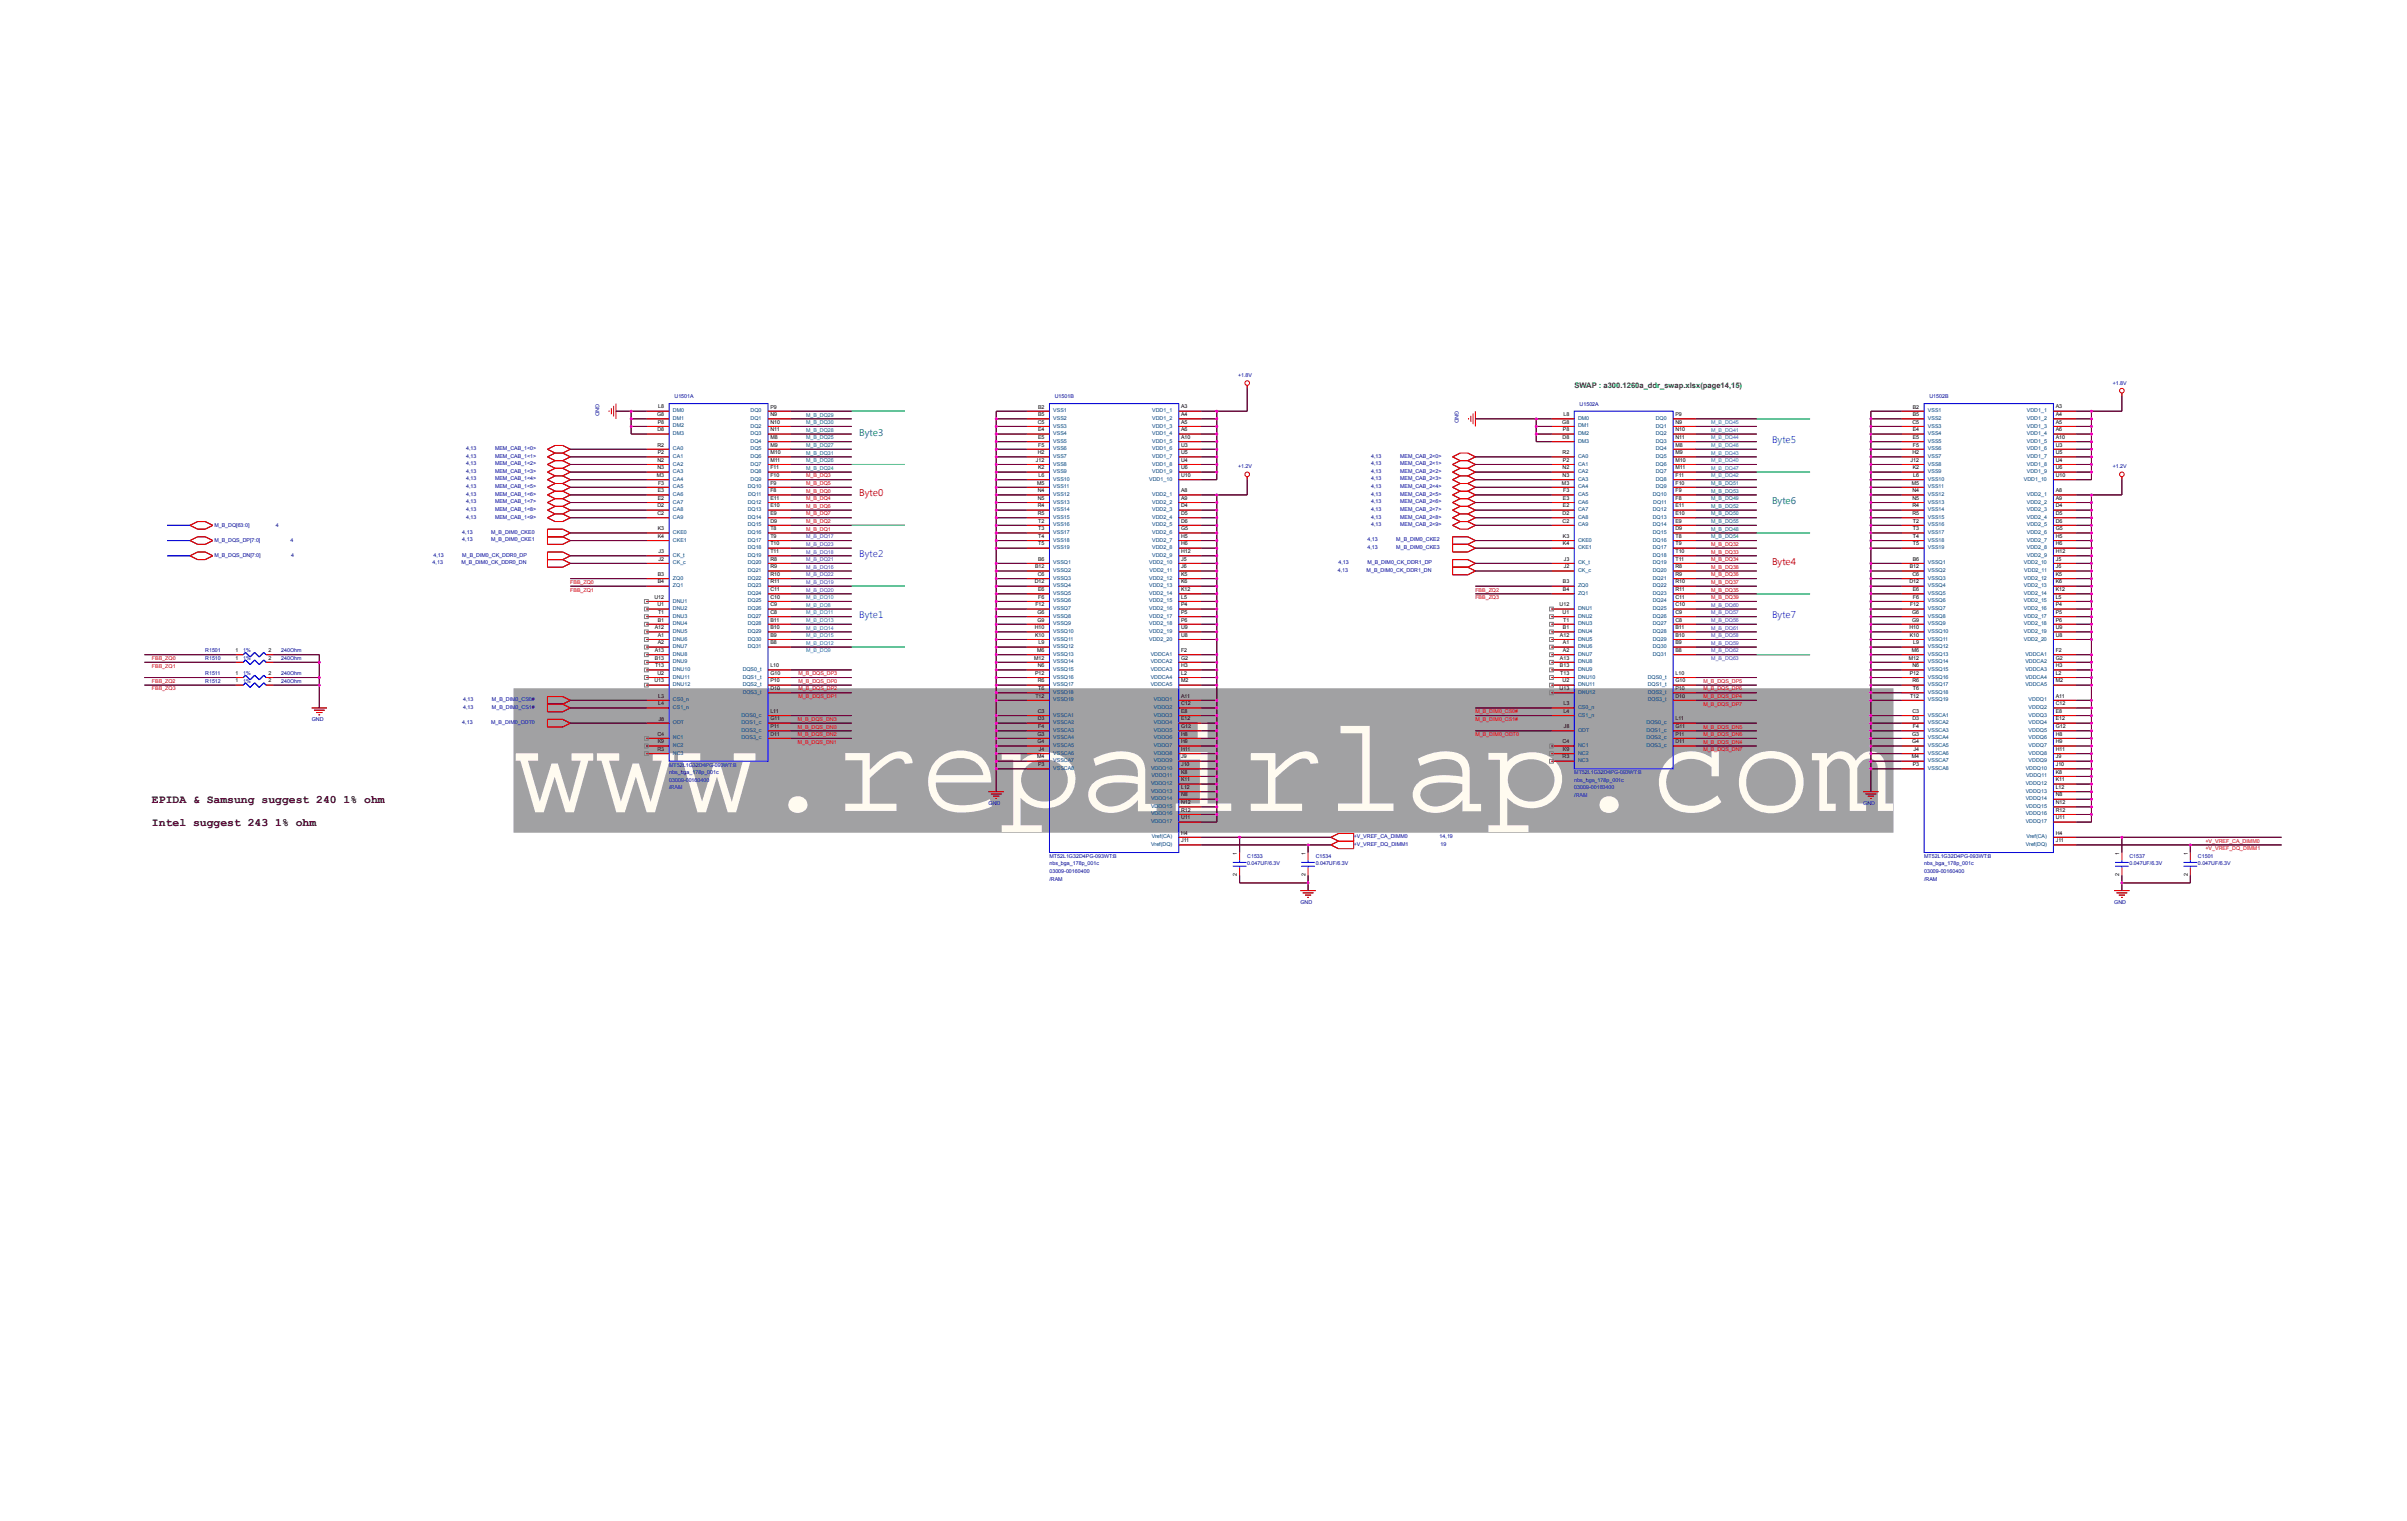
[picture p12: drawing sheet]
<svg xmlns="http://www.w3.org/2000/svg" width="220mm" height="139mm" viewBox="0 0 220 139" stroke-linecap="round" stroke-linejoin="round" font-family="sans-serif">
<defs><g id="words">
<text font-size="12.3" fill="#fffbf0" x="46.9" y="74">www.repairlap.com</text>
<g font-size="1">
<text x="13.9" y="73.3">EPIDA &amp; Samsung suggest 240 1% ohm</text>
<text x="13.9" y="75.4">Intel suggest 243 1% ohm</text>
</g>
<g font-size=".8" fill="#008080">
<text x="78.5" y="39.8">Byte3</text>
<text x="161.8" y="46">Byte6</text>
</g>
<g font-size=".8" fill="#0080ff">
<text x="161.8" y="40.5">Byte5</text>
<text x="78.5" y="56.4">Byte1</text>
</g>
<g font-size=".8" fill="#f00">
<text x="78.5" y="45.3">Byte0</text>
<text x="161.8" y="51.6">Byte4</text>
</g>
<g font-size=".8" fill="#8000ff">
<text x="78.5" y="50.9">Byte2</text>
<text x="161.8" y="56.4">Byte7</text>
</g>
<text font-size=".7" fill="#008000" x="143.8" y="35.5">SWAP : a300.1260a_ddr_swap.xlsx(page14,15)</text>
<g font-size=".5" fill="#0000a0">
<text x="113.1" y="34.4">+1.8V</text>
<text x="193" y="35.1">+1.8V</text>
<text x="42.6" y="41.1">4,13</text>
<text x="42.6" y="41.8">4,13</text>
<text x="45.2" y="41.1">MEM_CAB_1&lt;0&gt;</text>
<text x="45.2" y="41.8">MEM_CAB_1&lt;1&gt;</text>
<text x="54.4" y="36.8" transform="rotate(90 54.4 36.8)">GND</text>
<text x="61.6" y="36.4">U1501A</text>
<text x="96.3" y="36.3">U1501B</text>
<text x="125.2" y="41.8">4,13</text>
<text x="127.9" y="41.8">MEM_CAB_2&lt;0&gt;</text>
<text x="132.9" y="37.5" transform="rotate(90 132.9 37.5)">GND</text>
<text x="144.3" y="37.1">U1502A</text>
<text x="176.2" y="36.3">U1502B</text>
<text x="42.6" y="46.6">4,13</text>
<text x="42.6" y="47.3">4,13</text>
<text x="42.6" y="42.5">4,13</text>
<text x="42.6" y="43.2">4,13</text>
<text x="42.6" y="43.9">4,13</text>
<text x="42.6" y="44.6">4,13</text>
<text x="42.6" y="45.3">4,13</text>
<text x="42.6" y="45.9">4,13</text>
<text x="45.2" y="46.6">MEM_CAB_1&lt;8&gt;</text>
<text x="45.2" y="47.3">MEM_CAB_1&lt;9&gt;</text>
<text x="45.2" y="42.5">MEM_CAB_1&lt;2&gt;</text>
<text x="45.2" y="43.2">MEM_CAB_1&lt;3&gt;</text>
<text x="45.2" y="43.9">MEM_CAB_1&lt;4&gt;</text>
<text x="45.2" y="44.6">MEM_CAB_1&lt;5&gt;</text>
<text x="45.2" y="45.3">MEM_CAB_1&lt;6&gt;</text>
<text x="45.2" y="45.9">MEM_CAB_1&lt;7&gt;</text>
<text x="113.1" y="42.8">+1.2V</text>
<text x="125.2" y="47.3">4,13</text>
<text x="125.2" y="42.5">4,13</text>
<text x="125.2" y="43.2">4,13</text>
<text x="125.2" y="43.9">4,13</text>
<text x="125.2" y="44.6">4,13</text>
<text x="125.2" y="45.3">4,13</text>
<text x="125.2" y="45.9">4,13</text>
<text x="125.2" y="46.6">4,13</text>
<text x="127.9" y="47.3">MEM_CAB_2&lt;8&gt;</text>
<text x="127.9" y="42.5">MEM_CAB_2&lt;1&gt;</text>
<text x="127.9" y="43.2">MEM_CAB_2&lt;2&gt;</text>
<text x="127.9" y="43.9">MEM_CAB_2&lt;3&gt;</text>
<text x="127.9" y="44.6">MEM_CAB_2&lt;4&gt;</text>
<text x="127.9" y="45.3">MEM_CAB_2&lt;5&gt;</text>
<text x="127.9" y="45.9">MEM_CAB_2&lt;6&gt;</text>
<text x="127.9" y="46.6">MEM_CAB_2&lt;7&gt;</text>
<text x="193" y="42.8">+1.2V</text>
<text x="19.6" y="49.5">M_B_DQS_DP[7:0]</text>
<text x="19.6" y="50.9">M_B_DQS_DN[7:0]</text>
<text x="19.6" y="48.1">M_B_DQ[63:0]</text>
<text x="25.2" y="48.1">4</text>
<text x="26.5" y="49.5">4</text>
<text x="26.6" y="50.9">4</text>
<text x="39.5" y="51.5">4,13</text>
<text x="39.6" y="50.8">4,13</text>
<text x="42.2" y="51.5">M_B_DIM0_CK_DDR0_DN</text>
<text x="42.2" y="48.7">4,13</text>
<text x="42.2" y="49.4">4,13</text>
<text x="42.2" y="50.8">M_B_DIM0_CK_DDR0_DP</text>
<text x="44.9" y="48.7">M_B_DIM0_CKE0</text>
<text x="44.9" y="49.4">M_B_DIM0_CKE1</text>
<text x="122.2" y="52.2">4,13</text>
<text x="122.2" y="51.5">4,13</text>
<text x="124.8" y="52.2">M_B_DIM0_CK_DDR1_DN</text>
<text x="124.9" y="49.4">4,13</text>
<text x="124.9" y="50.1">4,13</text>
<text x="124.9" y="51.5">M_B_DIM0_CK_DDR1_DP</text>
<text x="125.2" y="48">4,13</text>
<text x="127.5" y="49.4">M_B_DIM0_CKE2</text>
<text x="127.5" y="50.1">M_B_DIM0_CKE3</text>
<text x="127.9" y="48">MEM_CAB_2&lt;9&gt;</text>
<text x="18.7" y="59.6">R1501</text>
<text x="22.2" y="59.6">1%</text>
<text x="25.7" y="59.6">240Ohm</text>
<text x="18.7" y="60.3">R1510</text>
<text x="18.7" y="62.3">R1512</text>
<text x="18.7" y="61.6">R1511</text>
<text x="22.2" y="60.3">1%</text>
<text x="22.2" y="62.3">1%</text>
<text x="22.2" y="61.6">1%</text>
<text x="25.7" y="60.3">240Ohm</text>
<text x="25.7" y="62.3">240Ohm</text>
<text x="25.7" y="61.6">240Ohm</text>
<text x="28.5" y="65.8">GND</text>
<text x="42.3" y="64">4,13</text>
<text x="42.3" y="64.7">4,13</text>
<text x="44.9" y="64">M_B_DIM0_CS0#</text>
<text x="44.9" y="64.7">M_B_DIM0_CS1#</text>
<text x="42.2" y="66.1">4,13</text>
<text x="44.9" y="66.1">M_B_DIM0_ODT0</text>
<text x="61.1" y="70">MT52L1G32D4PG-093WT:B</text>
<text x="61.1" y="70.7">nbs_bga_178p_001c</text>
<text x="61.1" y="71.4">03009-00160400</text>
<text x="143.8" y="70.7">MT52L1G32D4PG-093WT:B</text>
<text x="143.8" y="71.4">nbs_bga_178p_001c</text>
<text x="61.1" y="72.1">/RAM</text>
<text x="90.3" y="73.5">GND</text>
<text x="123.6" y="76.5">+V_VREF_CA_DIMM0</text>
<text x="123.6" y="77.2">+V_VREF_DQ_DIMM1</text>
<text x="131.5" y="76.5">14,19</text>
<text x="131.5" y="77.2">19</text>
<text x="143.8" y="72.1">03009-00160400</text>
<text x="143.8" y="72.8">/RAM</text>
<text x="170.2" y="73.5">GND</text>
<text x="95.8" y="78.3">MT52L1G32D4PG-093WT:B</text>
<text x="95.8" y="79">nbs_bga_178p_001c</text>
<text x="95.8" y="79.7">03009-00160400</text>
<text x="95.8" y="80.4">/RAM</text>
<text x="113.9" y="78.3">C1533</text>
<text x="113.9" y="79">0.047UF/6.3V</text>
<text x="118.8" y="82.5">GND</text>
<text x="120.2" y="78.3">C1534</text>
<text x="120.2" y="79">0.047UF/6.3V</text>
<text x="175.7" y="78.3">MT52L1G32D4PG-093WT:B</text>
<text x="175.7" y="79">nbs_bga_178p_001c</text>
<text x="175.7" y="79.7">03009-00160400</text>
<text x="175.7" y="80.4">/RAM</text>
<text x="193.1" y="82.5">GND</text>
<text x="194.5" y="78.3">C1537</text>
<text x="194.5" y="79">0.047UF/6.3V</text>
<text x="200.7" y="78.3">C1501</text>
<text x="200.7" y="79">0.047UF/6.3V</text>
</g>
<g font-size=".5">
<text x="60" y="38">G8</text>
<text x="60" y="40.8">R2</text>
<text x="60" y="39.4">D8</text>
<text x="60.1" y="41.5">P2</text>
<text x="60.1" y="38.7">P8</text>
<text x="60.1" y="37.3">L8</text>
<text x="70.4" y="37.3">P9</text>
<text x="70.4" y="38">N9</text>
<text x="70.4" y="38.7">N10</text>
<text x="70.4" y="39.4">N11</text>
<text x="70.4" y="40.1">M8</text>
<text x="70.4" y="40.8">M9</text>
<text x="70.4" y="41.5">M10</text>
<text x="94.8" y="38.7">C5</text>
<text x="94.8" y="41.5">H2</text>
<text x="94.8" y="37.3">B2</text>
<text x="94.8" y="38">B5</text>
<text x="94.8" y="39.4">E4</text>
<text x="94.8" y="40.1">E5</text>
<text x="94.8" y="40.8">F5</text>
<text x="107.9" y="37.3">A3</text>
<text x="107.9" y="38">A4</text>
<text x="107.9" y="38.7">A5</text>
<text x="107.9" y="39.4">A6</text>
<text x="107.9" y="40.1">A10</text>
<text x="107.9" y="40.8">U3</text>
<text x="107.9" y="41.5">U5</text>
<text x="142.7" y="38.7">G8</text>
<text x="142.7" y="41.5">R2</text>
<text x="142.7" y="40.1">D8</text>
<text x="142.7" y="39.4">P8</text>
<text x="142.8" y="38">L8</text>
<text x="153" y="38">P9</text>
<text x="153" y="38.7">N9</text>
<text x="153" y="39.4">N10</text>
<text x="153" y="40.1">N11</text>
<text x="153" y="40.8">M8</text>
<text x="153" y="41.5">M9</text>
<text x="174.7" y="38.7">C5</text>
<text x="174.7" y="41.5">H2</text>
<text x="174.7" y="37.3">B2</text>
<text x="174.7" y="38">B5</text>
<text x="174.7" y="39.4">E4</text>
<text x="174.7" y="40.1">E5</text>
<text x="174.7" y="40.8">F5</text>
<text x="187.7" y="37.3">A3</text>
<text x="187.7" y="38">A4</text>
<text x="187.7" y="38.7">A5</text>
<text x="187.7" y="39.4">A6</text>
<text x="187.7" y="40.1">A10</text>
<text x="187.7" y="40.8">U3</text>
<text x="187.7" y="41.5">U5</text>
<text x="60" y="43.5">M3</text>
<text x="60" y="42.2">N2</text>
<text x="60" y="42.9">N3</text>
<text x="60" y="46.3">D2</text>
<text x="60" y="47">C2</text>
<text x="60.1" y="44.9">E3</text>
<text x="60.1" y="45.6">E2</text>
<text x="60.1" y="44.2">F3</text>
<text x="70.4" y="42.2">M11</text>
<text x="70.4" y="42.8">F11</text>
<text x="70.4" y="43.5">F10</text>
<text x="70.4" y="44.2">F9</text>
<text x="70.4" y="44.9">F8</text>
<text x="70.4" y="45.6">E11</text>
<text x="70.4" y="46.3">E10</text>
<text x="70.4" y="47">E9</text>
<text x="70.4" y="47.7">D9</text>
<text x="94.6" y="42.2">J12</text>
<text x="94.7" y="44.2">M5</text>
<text x="94.8" y="44.9">N4</text>
<text x="94.8" y="45.6">N5</text>
<text x="94.8" y="46.3">R4</text>
<text x="94.8" y="47">R5</text>
<text x="94.8" y="42.9">K2</text>
<text x="94.8" y="47.7">T2</text>
<text x="94.9" y="43.5">L6</text>
<text x="107.9" y="42.2">U4</text>
<text x="107.9" y="42.8">U6</text>
<text x="107.9" y="43.5">U10</text>
<text x="107.9" y="44.9">A8</text>
<text x="107.9" y="45.6">A9</text>
<text x="107.9" y="46.3">D4</text>
<text x="107.9" y="47">D5</text>
<text x="107.9" y="47.7">D6</text>
<text x="142.6" y="44.2">M3</text>
<text x="142.7" y="42.9">N2</text>
<text x="142.7" y="43.5">N3</text>
<text x="142.7" y="47">D2</text>
<text x="142.7" y="47.7">C2</text>
<text x="142.7" y="42.2">P2</text>
<text x="142.7" y="45.6">E3</text>
<text x="142.7" y="46.3">E2</text>
<text x="142.8" y="44.9">F3</text>
<text x="153" y="42.2">M10</text>
<text x="153" y="42.8">M11</text>
<text x="153" y="43.5">F11</text>
<text x="153" y="44.2">F10</text>
<text x="153" y="44.9">F9</text>
<text x="153" y="45.6">F8</text>
<text x="153" y="46.3">E11</text>
<text x="153" y="47">E10</text>
<text x="153" y="47.7">E9</text>
<text x="174.5" y="42.2">J12</text>
<text x="174.6" y="44.2">M5</text>
<text x="174.7" y="44.9">N4</text>
<text x="174.7" y="45.6">N5</text>
<text x="174.7" y="46.3">R4</text>
<text x="174.7" y="47">R5</text>
<text x="174.7" y="42.9">K2</text>
<text x="174.7" y="47.7">T2</text>
<text x="174.7" y="43.5">L6</text>
<text x="187.7" y="42.2">U4</text>
<text x="187.7" y="42.8">U6</text>
<text x="187.7" y="43.5">U10</text>
<text x="187.7" y="44.9">A8</text>
<text x="187.7" y="45.6">A9</text>
<text x="187.7" y="46.3">D4</text>
<text x="187.7" y="47">D5</text>
<text x="187.7" y="47.7">D6</text>
<text x="60.1" y="48.4">K3</text>
<text x="60.1" y="49.1">K4</text>
<text x="60.1" y="52.6">B3</text>
<text x="60.1" y="53.3">B4</text>
<text x="60.1" y="50.5">J3</text>
<text x="60.1" y="51.2">J2</text>
<text x="70.4" y="48.4">T8</text>
<text x="70.4" y="49.1">T9</text>
<text x="70.4" y="49.8">T10</text>
<text x="70.4" y="50.5">T11</text>
<text x="70.4" y="51.2">R8</text>
<text x="70.4" y="51.9">R9</text>
<text x="70.4" y="52.6">R10</text>
<text x="70.4" y="53.3">R11</text>
<text x="70.4" y="54">C11</text>
<text x="94.5" y="53.3">D12</text>
<text x="94.5" y="51.9">B12</text>
<text x="94.8" y="52.6">C6</text>
<text x="94.8" y="51.2">B6</text>
<text x="94.8" y="54">E6</text>
<text x="94.8" y="48.4">T3</text>
<text x="94.8" y="49.1">T4</text>
<text x="94.8" y="49.8">T5</text>
<text x="107.9" y="48.4">G5</text>
<text x="107.9" y="49.1">H5</text>
<text x="107.9" y="49.8">H6</text>
<text x="107.9" y="50.5">H12</text>
<text x="107.9" y="51.2">J5</text>
<text x="107.9" y="51.9">J6</text>
<text x="107.9" y="52.6">K5</text>
<text x="107.9" y="53.3">K6</text>
<text x="107.9" y="54">K12</text>
<text x="142.7" y="49.1">K3</text>
<text x="142.7" y="49.8">K4</text>
<text x="142.7" y="53.3">B3</text>
<text x="142.7" y="54">B4</text>
<text x="142.8" y="51.2">J3</text>
<text x="142.8" y="51.9">J2</text>
<text x="153" y="48.4">D9</text>
<text x="153" y="49.1">T8</text>
<text x="153" y="49.8">T9</text>
<text x="153" y="50.5">T10</text>
<text x="153" y="51.2">T11</text>
<text x="153" y="51.9">R8</text>
<text x="153" y="52.6">R9</text>
<text x="153" y="53.3">R10</text>
<text x="153" y="54">R11</text>
<text x="174.4" y="53.3">D12</text>
<text x="174.4" y="51.9">B12</text>
<text x="174.7" y="52.6">C6</text>
<text x="174.7" y="51.2">B6</text>
<text x="174.7" y="54">E6</text>
<text x="174.7" y="48.4">T3</text>
<text x="174.7" y="49.1">T4</text>
<text x="174.7" y="49.8">T5</text>
<text x="187.7" y="48.4">G5</text>
<text x="187.7" y="49.1">H5</text>
<text x="187.7" y="49.8">H6</text>
<text x="187.7" y="50.5">H12</text>
<text x="187.7" y="51.2">J5</text>
<text x="187.7" y="51.9">J6</text>
<text x="187.7" y="52.6">K5</text>
<text x="187.7" y="53.3">K6</text>
<text x="187.7" y="54">K12</text>
<text x="21.5" y="59.5">1</text>
<text x="24.5" y="59.5">2</text>
<text x="59.8" y="54.7">U12</text>
<text x="59.8" y="57.4">A12</text>
<text x="59.8" y="59.5">A13</text>
<text x="60" y="55.4">U1</text>
<text x="60.1" y="58.1">A1</text>
<text x="60.1" y="58.8">A2</text>
<text x="60.1" y="56.7">B1</text>
<text x="60.1" y="56">T1</text>
<text x="70.4" y="54.7">C10</text>
<text x="70.4" y="55.4">C9</text>
<text x="70.4" y="56">C8</text>
<text x="70.4" y="56.7">B11</text>
<text x="70.4" y="57.4">B10</text>
<text x="70.4" y="58.1">B9</text>
<text x="70.4" y="58.8">B8</text>
<text x="94.5" y="57.4">H10</text>
<text x="94.5" y="58.1">K10</text>
<text x="94.6" y="55.3">F12</text>
<text x="94.7" y="59.5">M6</text>
<text x="94.7" y="56">G6</text>
<text x="94.7" y="56.7">G9</text>
<text x="94.8" y="54.7">F6</text>
<text x="94.9" y="58.8">L9</text>
<text x="107.9" y="59.5">F2</text>
<text x="107.9" y="54.7">L5</text>
<text x="107.9" y="55.4">P4</text>
<text x="107.9" y="56">P5</text>
<text x="107.9" y="56.7">P6</text>
<text x="107.9" y="58.1">U8</text>
<text x="107.9" y="57.4">U9</text>
<text x="142.4" y="55.4">U12</text>
<text x="142.5" y="58.1">A12</text>
<text x="142.7" y="56">U1</text>
<text x="142.7" y="58.8">A1</text>
<text x="142.7" y="59.5">A2</text>
<text x="142.7" y="57.4">B1</text>
<text x="142.8" y="56.7">T1</text>
<text x="153" y="54.7">C11</text>
<text x="153" y="55.4">C10</text>
<text x="153" y="56">C9</text>
<text x="153" y="56.7">C8</text>
<text x="153" y="57.4">B11</text>
<text x="153" y="58.1">B10</text>
<text x="153" y="58.8">B9</text>
<text x="153" y="59.5">B8</text>
<text x="174.4" y="57.4">H10</text>
<text x="174.4" y="58.1">K10</text>
<text x="174.4" y="55.3">F12</text>
<text x="174.6" y="59.5">M6</text>
<text x="174.6" y="56">G6</text>
<text x="174.6" y="56.7">G9</text>
<text x="174.7" y="54.7">F6</text>
<text x="174.7" y="58.8">L9</text>
<text x="187.7" y="59.5">F2</text>
<text x="187.7" y="54.7">L5</text>
<text x="187.7" y="55.4">P4</text>
<text x="187.7" y="56">P5</text>
<text x="187.7" y="56.7">P6</text>
<text x="187.7" y="58.1">U8</text>
<text x="187.7" y="57.4">U9</text>
<text x="21.5" y="60.2">1</text>
<text x="21.5" y="62.3">1</text>
<text x="21.5" y="61.6">1</text>
<text x="24.5" y="60.2">2</text>
<text x="24.5" y="62.3">2</text>
<text x="24.5" y="61.6">2</text>
<text x="59.8" y="62.3">U13</text>
<text x="59.8" y="60.2">B13</text>
<text x="59.8" y="60.9">T13</text>
<text x="60" y="61.6">U2</text>
<text x="60.1" y="63.7">L3</text>
<text x="60.1" y="64.4">L4</text>
<text x="60.1" y="65.8">J8</text>
<text x="70.4" y="60.9">L10</text>
<text x="70.4" y="61.6">G10</text>
<text x="70.4" y="62.3">P10</text>
<text x="70.4" y="63">D10</text>
<text x="70.4" y="65.1">L11</text>
<text x="70.4" y="65.8">G11</text>
<text x="94.4" y="60.2">M12</text>
<text x="94.5" y="61.6">P12</text>
<text x="94.6" y="63.7">T12</text>
<text x="94.8" y="60.9">N6</text>
<text x="94.8" y="62.3">R6</text>
<text x="94.8" y="65.1">C3</text>
<text x="94.8" y="65.8">D3</text>
<text x="94.8" y="63">T6</text>
<text x="107.9" y="60.2">G2</text>
<text x="107.9" y="60.9">H3</text>
<text x="107.9" y="61.6">L2</text>
<text x="107.9" y="62.3">M2</text>
<text x="107.9" y="63.7">A11</text>
<text x="107.9" y="64.4">C12</text>
<text x="107.9" y="65.1">E8</text>
<text x="107.9" y="65.8">E12</text>
<text x="142.4" y="63">U13</text>
<text x="142.5" y="60.2">A13</text>
<text x="142.5" y="60.9">B13</text>
<text x="142.5" y="61.6">T13</text>
<text x="142.7" y="62.3">U2</text>
<text x="142.8" y="64.4">L3</text>
<text x="142.8" y="65.1">L4</text>
<text x="153" y="61.6">L10</text>
<text x="153" y="62.3">G10</text>
<text x="153" y="63">P10</text>
<text x="153" y="63.7">D10</text>
<text x="153" y="65.8">L11</text>
<text x="174.3" y="60.2">M12</text>
<text x="174.4" y="61.6">P12</text>
<text x="174.4" y="63.7">T12</text>
<text x="174.7" y="60.9">N6</text>
<text x="174.7" y="62.3">R6</text>
<text x="174.7" y="65.1">C3</text>
<text x="174.7" y="65.8">D3</text>
<text x="174.7" y="63">T6</text>
<text x="187.7" y="60.2">G2</text>
<text x="187.7" y="60.9">H3</text>
<text x="187.7" y="61.6">L2</text>
<text x="187.7" y="62.3">M2</text>
<text x="187.7" y="63.7">A11</text>
<text x="187.7" y="64.4">C12</text>
<text x="187.7" y="65.1">E8</text>
<text x="187.7" y="65.8">E12</text>
<text x="60" y="67.2">C4</text>
<text x="60" y="68.5">R3</text>
<text x="60.1" y="67.9">K9</text>
<text x="70.4" y="66.5">P11</text>
<text x="70.4" y="67.2">D11</text>
<text x="94.7" y="69.2">M4</text>
<text x="94.7" y="67.2">G3</text>
<text x="94.7" y="67.9">G4</text>
<text x="94.8" y="69.9">P3</text>
<text x="94.8" y="66.5">F4</text>
<text x="94.9" y="68.5">J4</text>
<text x="107.9" y="66.5">G12</text>
<text x="107.9" y="67.2">H8</text>
<text x="107.9" y="67.8">H9</text>
<text x="107.9" y="68.5">H11</text>
<text x="107.9" y="69.2">J9</text>
<text x="107.9" y="69.9">J10</text>
<text x="107.9" y="70.6">K8</text>
<text x="107.9" y="71.3">K11</text>
<text x="142.7" y="67.9">C4</text>
<text x="142.7" y="69.2">R3</text>
<text x="142.7" y="68.5">K9</text>
<text x="142.8" y="66.5">J8</text>
<text x="153" y="66.5">G11</text>
<text x="153" y="67.2">P11</text>
<text x="153" y="67.9">D11</text>
<text x="174.6" y="69.2">M4</text>
<text x="174.6" y="67.2">G3</text>
<text x="174.6" y="67.9">G4</text>
<text x="174.7" y="69.9">P3</text>
<text x="174.7" y="66.5">F4</text>
<text x="174.8" y="68.5">J4</text>
<text x="187.7" y="66.5">G12</text>
<text x="187.7" y="67.2">H8</text>
<text x="187.7" y="67.8">H9</text>
<text x="187.7" y="68.5">H11</text>
<text x="187.7" y="69.2">J9</text>
<text x="187.7" y="69.9">J10</text>
<text x="187.7" y="70.6">K8</text>
<text x="187.7" y="71.3">K11</text>
<text x="107.9" y="72">L12</text>
<text x="107.9" y="72.7">N8</text>
<text x="107.9" y="73.4">N12</text>
<text x="107.9" y="74.1">R12</text>
<text x="107.9" y="74.8">U11</text>
<text x="107.9" y="76.2">H4</text>
<text x="107.9" y="76.9">J11</text>
<text x="187.7" y="72">L12</text>
<text x="187.7" y="72.7">N8</text>
<text x="187.7" y="73.4">N12</text>
<text x="187.7" y="74.1">R12</text>
<text x="187.7" y="74.8">U11</text>
<text x="187.7" y="76.2">H4</text>
<text x="187.7" y="76.9">J11</text>
<text x="113" y="79.9" transform="rotate(-90 113 79.9)">2</text>
<text x="113" y="78.1" transform="rotate(-90 113 78.1)">1</text>
<text x="119.2" y="79.9" transform="rotate(-90 119.2 79.9)">2</text>
<text x="119.2" y="78.1" transform="rotate(-90 119.2 78.1)">1</text>
<text x="193.5" y="79.9" transform="rotate(-90 193.5 79.9)">2</text>
<text x="193.5" y="78.1" transform="rotate(-90 193.5 78.1)">1</text>
<text x="199.8" y="79.9" transform="rotate(-90 199.8 79.9)">2</text>
<text x="199.8" y="78.1" transform="rotate(-90 199.8 78.1)">1</text>
</g>
<g font-size=".5" fill="#004080">
<text x="61.5" y="41.1">CA0</text>
<text x="61.5" y="41.8">CA1</text>
<text x="61.5" y="37.6">DM0</text>
<text x="61.5" y="38.3">DM1</text>
<text x="61.5" y="39">DM2</text>
<text x="61.5" y="39.7">DM3</text>
<text x="68.6" y="37.6">DQ0</text>
<text x="68.6" y="38.3">DQ1</text>
<text x="68.6" y="39">DQ2</text>
<text x="68.6" y="39.7">DQ3</text>
<text x="68.6" y="40.4">DQ4</text>
<text x="68.6" y="41.1">DQ5</text>
<text x="68.6" y="41.8">DQ6</text>
<text x="96.2" y="37.6">VSS1</text>
<text x="96.2" y="38.3">VSS2</text>
<text x="96.2" y="39">VSS3</text>
<text x="96.2" y="39.7">VSS4</text>
<text x="96.2" y="40.4">VSS5</text>
<text x="96.2" y="41.1">VSS6</text>
<text x="96.2" y="41.8">VSS7</text>
<text x="105.2" y="37.6">VDD1_1</text>
<text x="105.2" y="38.3">VDD1_2</text>
<text x="105.2" y="39">VDD1_3</text>
<text x="105.2" y="39.7">VDD1_4</text>
<text x="105.2" y="40.4">VDD1_5</text>
<text x="105.2" y="41.1">VDD1_6</text>
<text x="105.2" y="41.8">VDD1_7</text>
<text x="144.1" y="41.8">CA0</text>
<text x="144.1" y="38.3">DM0</text>
<text x="144.1" y="39">DM1</text>
<text x="144.1" y="39.7">DM2</text>
<text x="144.1" y="40.4">DM3</text>
<text x="151.2" y="38.3">DQ0</text>
<text x="151.2" y="39">DQ1</text>
<text x="151.2" y="39.7">DQ2</text>
<text x="151.2" y="40.4">DQ3</text>
<text x="151.2" y="41.1">DQ4</text>
<text x="151.2" y="41.8">DQ5</text>
<text x="176.1" y="37.6">VSS1</text>
<text x="176.1" y="38.3">VSS2</text>
<text x="176.1" y="39">VSS3</text>
<text x="176.1" y="39.7">VSS4</text>
<text x="176.1" y="40.4">VSS5</text>
<text x="176.1" y="41.1">VSS6</text>
<text x="176.1" y="41.8">VSS7</text>
<text x="185.1" y="37.6">VDD1_1</text>
<text x="185.1" y="38.3">VDD1_2</text>
<text x="185.1" y="39">VDD1_3</text>
<text x="185.1" y="39.7">VDD1_4</text>
<text x="185.1" y="40.4">VDD1_5</text>
<text x="185.1" y="41.1">VDD1_6</text>
<text x="185.1" y="41.8">VDD1_7</text>
<text x="61.5" y="42.5">CA2</text>
<text x="61.5" y="43.2">CA3</text>
<text x="61.5" y="43.9">CA4</text>
<text x="61.5" y="44.6">CA5</text>
<text x="61.5" y="45.3">CA6</text>
<text x="61.5" y="46">CA7</text>
<text x="61.5" y="46.7">CA8</text>
<text x="61.5" y="47.4">CA9</text>
<text x="68.3" y="44.6">DQ10</text>
<text x="68.3" y="46">DQ12</text>
<text x="68.3" y="46.7">DQ13</text>
<text x="68.3" y="47.4">DQ14</text>
<text x="68.3" y="45.3">DQ11</text>
<text x="68.6" y="42.5">DQ7</text>
<text x="68.6" y="43.2">DQ8</text>
<text x="68.6" y="43.9">DQ9</text>
<text x="96.2" y="42.5">VSS8</text>
<text x="96.2" y="43.2">VSS9</text>
<text x="96.2" y="43.9">VSS10</text>
<text x="96.2" y="44.6">VSS11</text>
<text x="96.2" y="45.3">VSS12</text>
<text x="96.2" y="46">VSS13</text>
<text x="96.2" y="46.7">VSS14</text>
<text x="96.2" y="47.4">VSS15</text>
<text x="105" y="43.9">VDD1_10</text>
<text x="105.2" y="42.5">VDD1_8</text>
<text x="105.2" y="43.2">VDD1_9</text>
<text x="105.2" y="45.3">VDD2_1</text>
<text x="105.2" y="46">VDD2_2</text>
<text x="105.2" y="46.7">VDD2_3</text>
<text x="105.2" y="47.4">VDD2_4</text>
<text x="144.1" y="42.5">CA1</text>
<text x="144.1" y="43.2">CA2</text>
<text x="144.1" y="43.9">CA3</text>
<text x="144.1" y="44.6">CA4</text>
<text x="144.1" y="45.3">CA5</text>
<text x="144.1" y="46">CA6</text>
<text x="144.1" y="46.7">CA7</text>
<text x="144.1" y="47.4">CA8</text>
<text x="150.9" y="45.3">DQ10</text>
<text x="150.9" y="46.7">DQ12</text>
<text x="150.9" y="47.4">DQ13</text>
<text x="151" y="46">DQ11</text>
<text x="151.2" y="42.5">DQ6</text>
<text x="151.2" y="43.2">DQ7</text>
<text x="151.2" y="43.9">DQ8</text>
<text x="151.2" y="44.6">DQ9</text>
<text x="176.1" y="42.5">VSS8</text>
<text x="176.1" y="43.2">VSS9</text>
<text x="176.1" y="43.9">VSS10</text>
<text x="176.1" y="44.6">VSS11</text>
<text x="176.1" y="45.3">VSS12</text>
<text x="176.1" y="46">VSS13</text>
<text x="176.1" y="46.7">VSS14</text>
<text x="176.1" y="47.4">VSS15</text>
<text x="184.8" y="43.9">VDD1_10</text>
<text x="185.1" y="42.5">VDD1_8</text>
<text x="185.1" y="43.2">VDD1_9</text>
<text x="185.1" y="45.3">VDD2_1</text>
<text x="185.1" y="46">VDD2_2</text>
<text x="185.1" y="46.7">VDD2_3</text>
<text x="185.1" y="47.4">VDD2_4</text>
<text x="61.5" y="48.7">CKE0</text>
<text x="61.5" y="49.4">CKE1</text>
<text x="61.5" y="50.8">CK_t</text>
<text x="61.5" y="51.5">CK_c</text>
<text x="61.5" y="52.9">ZQ0</text>
<text x="61.5" y="53.6">ZQ1</text>
<text x="68.3" y="48.1">DQ15</text>
<text x="68.3" y="48.8">DQ16</text>
<text x="68.3" y="49.4">DQ17</text>
<text x="68.3" y="50.1">DQ18</text>
<text x="68.3" y="50.8">DQ19</text>
<text x="68.3" y="51.5">DQ20</text>
<text x="68.3" y="52.2">DQ21</text>
<text x="68.3" y="52.9">DQ22</text>
<text x="68.3" y="53.6">DQ23</text>
<text x="96.2" y="48.1">VSS16</text>
<text x="96.2" y="48.8">VSS17</text>
<text x="96.2" y="49.4">VSS18</text>
<text x="96.2" y="50.1">VSS19</text>
<text x="96.2" y="51.5">VSSQ1</text>
<text x="96.2" y="52.2">VSSQ2</text>
<text x="96.2" y="52.9">VSSQ3</text>
<text x="96.2" y="53.6">VSSQ4</text>
<text x="105" y="51.5">VDD2_10</text>
<text x="105" y="52.9">VDD2_12</text>
<text x="105" y="53.6">VDD2_13</text>
<text x="105" y="52.2">VDD2_11</text>
<text x="105.2" y="48.1">VDD2_5</text>
<text x="105.2" y="48.8">VDD2_6</text>
<text x="105.2" y="49.4">VDD2_7</text>
<text x="105.2" y="50.1">VDD2_8</text>
<text x="105.2" y="50.8">VDD2_9</text>
<text x="144.1" y="48.1">CA9</text>
<text x="144.1" y="49.4">CKE0</text>
<text x="144.1" y="50.1">CKE1</text>
<text x="144.1" y="51.5">CK_t</text>
<text x="144.1" y="52.2">CK_c</text>
<text x="144.1" y="53.6">ZQ0</text>
<text x="150.9" y="48.1">DQ14</text>
<text x="150.9" y="48.8">DQ15</text>
<text x="150.9" y="49.4">DQ16</text>
<text x="150.9" y="50.1">DQ17</text>
<text x="150.9" y="50.8">DQ18</text>
<text x="150.9" y="51.5">DQ19</text>
<text x="150.9" y="52.2">DQ20</text>
<text x="150.9" y="52.9">DQ21</text>
<text x="150.9" y="53.6">DQ22</text>
<text x="176.1" y="48.1">VSS16</text>
<text x="176.1" y="48.8">VSS17</text>
<text x="176.1" y="49.4">VSS18</text>
<text x="176.1" y="50.1">VSS19</text>
<text x="176.1" y="51.5">VSSQ1</text>
<text x="176.1" y="52.2">VSSQ2</text>
<text x="176.1" y="52.9">VSSQ3</text>
<text x="176.1" y="53.6">VSSQ4</text>
<text x="184.8" y="51.5">VDD2_10</text>
<text x="184.8" y="52.9">VDD2_12</text>
<text x="184.8" y="53.6">VDD2_13</text>
<text x="184.9" y="52.2">VDD2_11</text>
<text x="185.1" y="48.1">VDD2_5</text>
<text x="185.1" y="48.8">VDD2_6</text>
<text x="185.1" y="49.4">VDD2_7</text>
<text x="185.1" y="50.1">VDD2_8</text>
<text x="185.1" y="50.8">VDD2_9</text>
<text x="61.5" y="58.5">DNU6</text>
<text x="61.5" y="59.2">DNU7</text>
<text x="61.5" y="57.8">DNU5</text>
<text x="61.5" y="59.9">DNU8</text>
<text x="61.5" y="57.1">DNU4</text>
<text x="61.5" y="56.4">DNU3</text>
<text x="61.5" y="55.7">DNU2</text>
<text x="61.5" y="55">DNU1</text>
<text x="68.3" y="54.3">DQ24</text>
<text x="68.3" y="55">DQ25</text>
<text x="68.3" y="55.7">DQ26</text>
<text x="68.3" y="56.4">DQ27</text>
<text x="68.3" y="57.1">DQ28</text>
<text x="68.3" y="57.8">DQ29</text>
<text x="68.3" y="58.5">DQ30</text>
<text x="68.3" y="59.2">DQ31</text>
<text x="96.2" y="54.3">VSSQ5</text>
<text x="96.2" y="55">VSSQ6</text>
<text x="96.2" y="55.7">VSSQ7</text>
<text x="96.2" y="56.4">VSSQ8</text>
<text x="96.2" y="57.1">VSSQ9</text>
<text x="96.2" y="57.8">VSSQ10</text>
<text x="96.2" y="58.5">VSSQ11</text>
<text x="96.2" y="59.2">VSSQ12</text>
<text x="96.2" y="59.9">VSSQ13</text>
<text x="105" y="54.3">VDD2_14</text>
<text x="105" y="55">VDD2_15</text>
<text x="105" y="55.7">VDD2_16</text>
<text x="105" y="56.4">VDD2_17</text>
<text x="105" y="57.1">VDD2_18</text>
<text x="105" y="58.5">VDD2_20</text>
<text x="105" y="57.8">VDD2_19</text>
<text x="105.1" y="59.9">VDDCA1</text>
<text x="144.1" y="59.2">DNU6</text>
<text x="144.1" y="59.9">DNU7</text>
<text x="144.1" y="58.5">DNU5</text>
<text x="144.1" y="57.8">DNU4</text>
<text x="144.1" y="57.1">DNU3</text>
<text x="144.1" y="56.4">DNU2</text>
<text x="144.1" y="55.7">DNU1</text>
<text x="144.1" y="54.3">ZQ1</text>
<text x="150.9" y="54.3">DQ23</text>
<text x="150.9" y="55">DQ24</text>
<text x="150.9" y="55.7">DQ25</text>
<text x="150.9" y="56.4">DQ26</text>
<text x="150.9" y="57.1">DQ27</text>
<text x="150.9" y="57.8">DQ28</text>
<text x="150.9" y="58.5">DQ29</text>
<text x="150.9" y="59.2">DQ30</text>
<text x="150.9" y="59.9">DQ31</text>
<text x="176.1" y="54.3">VSSQ5</text>
<text x="176.1" y="55">VSSQ6</text>
<text x="176.1" y="55.7">VSSQ7</text>
<text x="176.1" y="56.4">VSSQ8</text>
<text x="176.1" y="57.1">VSSQ9</text>
<text x="176.1" y="57.8">VSSQ10</text>
<text x="176.1" y="58.5">VSSQ11</text>
<text x="176.1" y="59.2">VSSQ12</text>
<text x="176.1" y="59.9">VSSQ13</text>
<text x="184.8" y="54.3">VDD2_14</text>
<text x="184.8" y="55">VDD2_15</text>
<text x="184.8" y="55.7">VDD2_16</text>
<text x="184.8" y="56.4">VDD2_17</text>
<text x="184.8" y="57.1">VDD2_18</text>
<text x="184.8" y="58.5">VDD2_20</text>
<text x="184.8" y="57.8">VDD2_19</text>
<text x="185" y="59.9">VDDCA1</text>
<text x="61.5" y="64">CS0_n</text>
<text x="61.5" y="64.7">CS1_n</text>
<text x="61.5" y="60.6">DNU9</text>
<text x="61.5" y="61.3">DNU10</text>
<text x="61.5" y="62">DNU11</text>
<text x="61.5" y="62.6">DNU12</text>
<text x="67.7" y="65.4">DQS0_c</text>
<text x="67.8" y="61.3">DQS0_t</text>
<text x="67.8" y="62">DQS1_t</text>
<text x="67.8" y="62.7">DQS2_t</text>
<text x="67.8" y="63.3">DQS3_t</text>
<text x="96.2" y="60.6">VSSQ14</text>
<text x="96.2" y="61.3">VSSQ15</text>
<text x="96.2" y="61.9">VSSQ16</text>
<text x="96.2" y="62.6">VSSQ17</text>
<text x="96.2" y="63.3">VSSQ18</text>
<text x="96.2" y="64">VSSQ19</text>
<text x="96.2" y="65.4">VSSCA1</text>
<text x="105.1" y="60.6">VDDCA2</text>
<text x="105.1" y="61.3">VDDCA3</text>
<text x="105.1" y="62">VDDCA4</text>
<text x="105.1" y="62.7">VDDCA5</text>
<text x="105.4" y="64">VDDQ1</text>
<text x="105.4" y="64.7">VDDQ2</text>
<text x="105.4" y="65.4">VDDQ3</text>
<text x="144.1" y="64.7">CS0_n</text>
<text x="144.1" y="65.4">CS1_n</text>
<text x="144.1" y="60.6">DNU8</text>
<text x="144.1" y="61.3">DNU9</text>
<text x="144.1" y="62">DNU10</text>
<text x="144.1" y="62.6">DNU11</text>
<text x="144.1" y="63.3">DNU12</text>
<text x="150.5" y="62">DQS0_t</text>
<text x="150.5" y="62.7">DQS1_t</text>
<text x="150.5" y="63.3">DQS2_t</text>
<text x="150.5" y="64">DQS3_t</text>
<text x="176.1" y="60.6">VSSQ14</text>
<text x="176.1" y="61.3">VSSQ15</text>
<text x="176.1" y="61.9">VSSQ16</text>
<text x="176.1" y="62.6">VSSQ17</text>
<text x="176.1" y="63.3">VSSQ18</text>
<text x="176.1" y="64">VSSQ19</text>
<text x="176.1" y="65.4">VSSCA1</text>
<text x="185" y="60.6">VDDCA2</text>
<text x="185" y="61.3">VDDCA3</text>
<text x="185" y="62">VDDCA4</text>
<text x="185" y="62.7">VDDCA5</text>
<text x="185.3" y="64">VDDQ1</text>
<text x="185.3" y="64.7">VDDQ2</text>
<text x="185.3" y="65.4">VDDQ3</text>
<text x="61.5" y="67.5">NC1</text>
<text x="61.5" y="68.2">NC2</text>
<text x="61.5" y="68.9">NC3</text>
<text x="61.5" y="66.1">ODT</text>
<text x="67.7" y="66.1">DQS1_c</text>
<text x="67.7" y="66.8">DQS2_c</text>
<text x="67.7" y="67.5">DQS3_c</text>
<text x="96.2" y="66.1">VSSCA2</text>
<text x="96.2" y="66.8">VSSCA3</text>
<text x="96.2" y="67.5">VSSCA4</text>
<text x="96.2" y="68.2">VSSCA5</text>
<text x="96.2" y="68.9">VSSCA6</text>
<text x="96.2" y="69.6">VSSCA7</text>
<text x="96.2" y="70.3">VSSCA8</text>
<text x="105.1" y="70.3">VDDQ10</text>
<text x="105.1" y="71.7">VDDQ12</text>
<text x="105.2" y="71">VDDQ11</text>
<text x="105.4" y="66.1">VDDQ4</text>
<text x="105.4" y="66.8">VDDQ5</text>
<text x="105.4" y="67.5">VDDQ6</text>
<text x="105.4" y="68.2">VDDQ7</text>
<text x="105.4" y="68.9">VDDQ8</text>
<text x="105.4" y="69.6">VDDQ9</text>
<text x="144.1" y="68.2">NC1</text>
<text x="144.1" y="68.9">NC2</text>
<text x="144.1" y="69.6">NC3</text>
<text x="144.1" y="66.8">ODT</text>
<text x="150.4" y="66.1">DQS0_c</text>
<text x="150.4" y="66.8">DQS1_c</text>
<text x="150.4" y="67.5">DQS2_c</text>
<text x="150.4" y="68.2">DQS3_c</text>
<text x="176.1" y="66.1">VSSCA2</text>
<text x="176.1" y="66.8">VSSCA3</text>
<text x="176.1" y="67.5">VSSCA4</text>
<text x="176.1" y="68.2">VSSCA5</text>
<text x="176.1" y="68.9">VSSCA6</text>
<text x="176.1" y="69.6">VSSCA7</text>
<text x="176.1" y="70.3">VSSCA8</text>
<text x="185" y="70.3">VDDQ10</text>
<text x="185" y="71.7">VDDQ12</text>
<text x="185" y="71">VDDQ11</text>
<text x="185.3" y="66.1">VDDQ4</text>
<text x="185.3" y="66.8">VDDQ5</text>
<text x="185.3" y="67.5">VDDQ6</text>
<text x="185.3" y="68.2">VDDQ7</text>
<text x="185.3" y="68.9">VDDQ8</text>
<text x="185.3" y="69.6">VDDQ9</text>
<text x="105.1" y="72.4">VDDQ13</text>
<text x="105.1" y="73.1">VDDQ14</text>
<text x="105.1" y="73.8">VDDQ15</text>
<text x="105.1" y="74.4">VDDQ16</text>
<text x="105.1" y="75.1">VDDQ17</text>
<text x="105.1" y="77.2">Vref(DQ)</text>
<text x="105.2" y="76.5">Vref(CA)</text>
<text x="185" y="72.4">VDDQ13</text>
<text x="185" y="73.1">VDDQ14</text>
<text x="185" y="73.8">VDDQ15</text>
<text x="185" y="74.4">VDDQ16</text>
<text x="185" y="75.1">VDDQ17</text>
<text x="185" y="77.2">Vref(DQ)</text>
<text x="185.1" y="76.5">Vref(CA)</text>
</g>
<g font-size=".5" fill="#008080">
<text x="73.6" y="40.1">M_B_DQ25</text>
<text x="73.6" y="40.8">M_B_DQ27</text>
<text x="73.6" y="39.4">M_B_DQ28</text>
<text x="73.6" y="41.5">M_B_DQ31</text>
<text x="73.6" y="38">M_B_DQ29</text>
<text x="73.6" y="38.7">M_B_DQ30</text>
<text x="73.6" y="42.2">M_B_DQ26</text>
<text x="73.6" y="42.9">M_B_DQ24</text>
<text x="156.3" y="46.4">M_B_DQ52</text>
<text x="156.3" y="45.7">M_B_DQ49</text>
<text x="156.3" y="47.1">M_B_DQ50</text>
<text x="156.3" y="45">M_B_DQ53</text>
<text x="156.3" y="47.8">M_B_DQ55</text>
<text x="156.3" y="44.3">M_B_DQ51</text>
<text x="156.3" y="49.1">M_B_DQ54</text>
<text x="156.3" y="48.4">M_B_DQ48</text>
</g>
<g font-size=".5" fill="#0080ff">
<text x="156.3" y="40.8">M_B_DQ46</text>
<text x="156.3" y="39.4">M_B_DQ41</text>
<text x="156.3" y="41.5">M_B_DQ43</text>
<text x="156.3" y="38.7">M_B_DQ45</text>
<text x="156.3" y="40.1">M_B_DQ44</text>
<text x="156.3" y="43.6">M_B_DQ42</text>
<text x="156.3" y="42.9">M_B_DQ47</text>
<text x="156.3" y="42.2">M_B_DQ40</text>
<text x="73.6" y="58.2">M_B_DQ15</text>
<text x="73.6" y="59.6">M_B_DQ9</text>
<text x="73.6" y="57.5">M_B_DQ14</text>
<text x="73.6" y="58.9">M_B_DQ12</text>
<text x="73.6" y="55.4">M_B_DQ8</text>
<text x="73.6" y="54.7">M_B_DQ10</text>
<text x="73.6" y="56.8">M_B_DQ13</text>
<text x="73.6" y="56.1">M_B_DQ11</text>
</g>
<g font-size=".5" fill="#f00">
<text x="73.6" y="43.6">M_B_DQ3</text>
<text x="73.6" y="47.1">M_B_DQ7</text>
<text x="73.6" y="45">M_B_DQ0</text>
<text x="73.6" y="44.3">M_B_DQ5</text>
<text x="73.6" y="45.7">M_B_DQ4</text>
<text x="73.6" y="47.8">M_B_DQ2</text>
<text x="73.6" y="46.4">M_B_DQ6</text>
<text x="52.1" y="53.3">FBB_ZQ0</text>
<text x="73.6" y="48.4">M_B_DQ1</text>
<text x="156.3" y="51.2">M_B_DQ34</text>
<text x="156.3" y="51.9">M_B_DQ38</text>
<text x="156.3" y="52.6">M_B_DQ36</text>
<text x="156.3" y="53.3">M_B_DQ37</text>
<text x="156.3" y="49.8">M_B_DQ32</text>
<text x="156.3" y="50.5">M_B_DQ33</text>
<text x="52.1" y="54">FBB_ZQ1</text>
<text x="134.7" y="54.7">FBB_ZQ3</text>
<text x="134.7" y="54">FBB_ZQ2</text>
<text x="156.3" y="54.7">M_B_DQ39</text>
<text x="156.3" y="54">M_B_DQ35</text>
<text x="13.9" y="62.3">FBB_ZQ2</text>
<text x="13.9" y="63">FBB_ZQ3</text>
<text x="13.9" y="60.3">FBB_ZQ0</text>
<text x="13.9" y="60.9">FBB_ZQ1</text>
<text x="72.9" y="65.8">M_B_DQS_DN3</text>
<text x="72.9" y="62.3">M_B_DQS_DP0</text>
<text x="72.9" y="61.6">M_B_DQS_DP3</text>
<text x="72.9" y="63.7">M_B_DQS_DP1</text>
<text x="72.9" y="63">M_B_DQS_DP2</text>
<text x="134.7" y="65.8">M_B_DIM0_CS1#</text>
<text x="134.7" y="65.1">M_B_DIM0_CS0#</text>
<text x="155.6" y="63">M_B_DQS_DP6</text>
<text x="155.6" y="62.3">M_B_DQS_DP5</text>
<text x="155.6" y="64.4">M_B_DQS_DP7</text>
<text x="155.6" y="63.7">M_B_DQS_DP4</text>
<text x="72.9" y="66.5">M_B_DQS_DN0</text>
<text x="72.9" y="67.9">M_B_DQS_DN1</text>
<text x="72.9" y="67.2">M_B_DQS_DN2</text>
<text x="134.7" y="67.2">M_B_DIM0_ODT0</text>
<text x="155.6" y="67.2">M_B_DQS_DN6</text>
<text x="155.6" y="66.5">M_B_DQS_DN5</text>
<text x="155.6" y="68.6">M_B_DQS_DN7</text>
<text x="155.6" y="67.9">M_B_DQS_DN4</text>
<text x="201.4" y="76.9">+V_VREF_CA_DIMM0</text>
<text x="201.4" y="77.6">+V_VREF_DQ_DIMM1</text>
</g>
<g font-size=".5" fill="#8000ff">
<text x="73.6" y="49.1">M_B_DQ17</text>
<text x="73.6" y="51.2">M_B_DQ21</text>
<text x="73.6" y="49.8">M_B_DQ23</text>
<text x="73.6" y="53.3">M_B_DQ19</text>
<text x="73.6" y="51.9">M_B_DQ16</text>
<text x="73.6" y="52.6">M_B_DQ22</text>
<text x="73.6" y="50.5">M_B_DQ18</text>
<text x="73.6" y="54">M_B_DQ20</text>
<text x="156.3" y="58.9">M_B_DQ59</text>
<text x="156.3" y="58.2">M_B_DQ58</text>
<text x="156.3" y="59.6">M_B_DQ62</text>
<text x="156.3" y="56.1">M_B_DQ57</text>
<text x="156.3" y="55.4">M_B_DQ60</text>
<text x="156.3" y="57.5">M_B_DQ61</text>
<text x="156.3" y="56.8">M_B_DQ56</text>
<text x="156.3" y="60.3">M_B_DQ63</text>
</g>
</g></defs>
<path d="M46.9 62.9h126v13.1h-126z" fill="#a1a1a3" stroke="#a1a1a3" stroke-width=".09"/>
<g fill="none" stroke="#00f" stroke-width=".09">
<path d="M61.1 36.8h9v32.7h-9zM95.8 36.8h11.9v41h-11.9zM143.8 37.5h9v32.7h-9zM175.7 36.8h11.8v41h-11.8zM15.3 49.3h2.1M15.3 50.7h2.1M15.3 48h2.1M24.3 59.8l-.2-.2-.4 .4-.4-.4-.5 .4-.4-.4-.2 .2M24.3 60.5l-.2-.2-.4 .4-.4-.4-.5 .4-.4-.4-.2 .2M24.3 62.5l-.2-.2-.4 .5-.4-.5-.5 .5-.4-.5-.2 .2M24.3 61.9l-.2-.3-.4 .5-.4-.5-.5 .5-.4-.5-.2 .3M112.6 78.7h1.2"/>
<path d="M112.6 79.1h1.2M113.2 78.5v.2M113.2 79.1v.1M118.8 78.7h1.3M118.8 79.1h1.3M119.5 78.5v.2M119.5 79.1v.1M193.2 78.7h1.2M193.2 79.1h1.2M193.8 78.5v.2M193.8 79.1v.1M199.4 78.7h1.3"/>
<path d="M199.4 79.1h1.3M200 78.5v.2M200 79.1v.1"/>
</g>
<g fill="none" stroke="#f00" stroke-width=".09">
<path d="M55.6 37.5v.1M55.8 37.3v.5M56 37.1v.9M56.3 36.8v1.4M59 37.5h2.1M59 38.2h2.1M59 38.9h2.1M59 39.6h2.1M70.1 37.5h2.1M70.1 38.2h2.1M70.1 38.9h2.1M70.1 39.6h2.1"/>
<path d="M93.8 37.5h2M93.8 38.2h2M93.8 38.9h2M93.8 39.6h2M107.7 37.5h2M107.7 38.2h2M107.7 38.9h2M107.7 39.6h2M113.9 35.2v.3M134.1 38.2v.1M134.3 38v.5M134.5 37.7v1"/>
<path d="M134.7 37.5v1.4M141.7 38.2h2.1M141.7 38.9h2.1M141.7 39.6h2.1M152.8 38.2h2.1M152.8 38.9h2.1M152.8 39.6h2.1M173.6 37.5h2.1M173.6 38.2h2.1M173.6 38.9h2.1M173.6 39.6h2.1M187.5 37.5h2.1"/>
<path d="M187.5 38.2h2.1M187.5 38.9h2.1M187.5 39.6h2.1M193.8 35.9v.3M17.4 49.3l.6-.3h.7l.7 .3-.7 .4h-.7zM17.4 50.7l.6-.3h.7l.7 .3-.7 .4h-.7zM17.4 48l.6-.4h.7l.7 .4-.7 .3h-.7zM21.5 59.8h.7M24.3 59.8h.7M50 49h1.4M50 48.3h1.4l.7 .4-.7 .3 .7 .3-.7 .4h-1.4zM50 50.4h1.4l.7 .3-.7 .4 .7 .3-.7 .4h-1.4z"/>
<path d="M50 51.1h1.4M50 46.6l.7-.4h.7l.7 .4-.7 .3h-.7zM50 47.3l.7-.4h.7l.7 .4-.7 .3h-.7zM50 41l.7-.3h.7l.7 .3-.7 .4h-.7zM50 41.7l.7-.3h.7l.7 .3-.7 .4h-.7zM50 42.4l.7-.3h.7l.7 .3-.7 .4h-.7zM50 43.1l.7-.3h.7l.7 .3-.7 .3h-.7zM50 43.8l.7-.4h.7l.7 .4-.7 .3h-.7zM50 44.5l.7-.4h.7l.7 .4-.7 .3h-.7zM50 45.2l.7-.4h.7l.7 .4-.7 .3h-.7zM50 45.9l.7-.4h.7l.7 .4-.7 .3h-.7zM59 41h2.1"/>
<path d="M59 41.7h2.1M59 42.4h2.1M59 43.1h2.1M59 43.8h2.1M59 44.5h2.1M59 45.2h2.1M59 45.9h2.1M59 46.6h2.1M59 47.3h2.1M59 58.4h2.1M59 59.1h2.1M59 57.7h2.1"/>
<path d="M59 59.8h2.1M59 57h2.1M59 56.3h2.1M59 55.6h2.1M59 54.9h2.1M59 48.7h2.1M59 49.3h2.1M59 50.7h2.1M59 51.4h2.1M59 52.8h2.1M59 53.5h2.1M70.1 41h2.1"/>
<path d="M70.1 41.7h2.1M70.1 42.4h2.1M70.1 43.1h2.1M70.1 43.8h2.1M70.1 44.5h2.1M70.1 45.2h2.1M70.1 45.9h2.1M70.1 46.6h2.1M70.1 47.3h2.1M70.1 58.4h2.1M70.1 59.1h2.1M70.1 57.7h2.1"/>
<path d="M70.1 57h2.1M70.1 56.3h2.1M70.1 55.6h2.1M70.1 54.9h2.1M70.1 40.3h2.1M70.1 48h2.1M70.1 48.7h2.1M70.1 49.3h2.1M70.1 50h2.1M70.1 50.7h2.1M70.1 51.4h2.1M70.1 52.1h2.1"/>
<path d="M70.1 52.8h2.1M70.1 53.5h2.1M70.1 54.2h2.1M93.8 41h2M93.8 41.7h2M93.8 42.4h2M93.8 43.1h2M93.8 43.8h2M93.8 44.5h2M93.8 45.2h2M93.8 45.9h2M93.8 46.6h2"/>
<path d="M93.8 47.3h2M93.8 58.4h2M93.8 59.1h2M93.8 57.7h2M93.8 59.8h2M93.8 57h2M93.8 56.3h2M93.8 55.6h2M93.8 54.9h2M93.8 40.3h2M93.8 48h2M93.8 48.7h2"/>
<path d="M93.8 49.3h2M93.8 50h2M93.8 51.4h2M93.8 52.1h2M93.8 52.8h2M93.8 53.5h2M93.8 54.2h2M107.7 41h2M107.7 41.7h2M107.7 42.4h2M107.7 43.1h2M107.7 43.8h2"/>
<path d="M107.7 45.2h2M107.7 45.9h2M107.7 46.6h2M107.7 47.3h2M107.7 58.4h2M107.7 57.7h2M107.7 59.8h2M107.7 57h2M107.7 56.3h2M107.7 55.6h2M107.7 54.9h2M107.7 40.3h2"/>
<path d="M107.7 48h2M107.7 48.7h2M107.7 49.3h2M107.7 50h2M107.7 50.7h2M107.7 51.4h2M107.7 52.1h2M107.7 52.8h2M107.7 53.5h2M107.7 54.2h2M113.9 43.5v.3M132.7 49h1.3l.7 .3-.7 .4 .7 .3-.7 .4h-1.3z"/>
<path d="M132.7 49.7h1.3M132.7 51.1h1.3l.7 .3-.7 .4 .7 .3-.7 .4h-1.3zM132.7 51.8h1.3M132.7 47.3l.7-.4h.6l.7 .4-.7 .3h-.6zM132.7 48l.7-.4h.6l.7 .4-.7 .3h-.6zM132.7 41.7l.7-.3h.6l.7 .3-.7 .4h-.6zM132.7 42.4l.7-.3h.6l.7 .3-.7 .4h-.6zM132.7 43.1l.7-.3h.6l.7 .3-.7 .3h-.6zM132.7 43.8l.7-.4h.6l.7 .4-.7 .3h-.6zM132.7 44.5l.7-.4h.6l.7 .4-.7 .3h-.6zM132.7 45.2l.7-.4h.6l.7 .4-.7 .3h-.6zM132.7 45.9l.7-.4h.6l.7 .4-.7 .3h-.6z"/>
<path d="M132.7 46.6l.7-.4h.6l.7 .4-.7 .3h-.6zM141.7 41.7h2.1M141.7 42.4h2.1M141.7 43.1h2.1M141.7 43.8h2.1M141.7 44.5h2.1M141.7 45.2h2.1M141.7 45.9h2.1M141.7 46.6h2.1M141.7 47.3h2.1M141.7 58.4h2.1M141.7 59.1h2.1"/>
<path d="M141.7 57.7h2.1M141.7 59.8h2.1M141.7 57h2.1M141.7 56.3h2.1M141.7 55.6h2.1M141.7 40.3h2.1M141.7 48h2.1M141.7 49.3h2.1M141.7 50h2.1M141.7 51.4h2.1M141.7 52.1h2.1M141.7 53.5h2.1"/>
<path d="M141.7 54.2h2.1M152.8 41h2.1M152.8 41.7h2.1M152.8 42.4h2.1M152.8 43.1h2.1M152.8 43.8h2.1M152.8 44.5h2.1M152.8 45.2h2.1M152.8 45.9h2.1M152.8 46.6h2.1M152.8 47.3h2.1M152.8 58.4h2.1"/>
<path d="M152.8 59.1h2.1M152.8 57.7h2.1M152.8 59.8h2.1M152.8 57h2.1M152.8 56.3h2.1M152.8 55.6h2.1M152.8 54.9h2.1M152.8 40.3h2.1M152.8 48h2.1M152.8 48.7h2.1M152.8 49.3h2.1M152.8 50h2.1"/>
<path d="M152.8 50.7h2.1M152.8 51.4h2.1M152.8 52.1h2.1M152.8 52.8h2.1M152.8 53.5h2.1M152.8 54.2h2.1M173.6 41h2.1M173.6 41.7h2.1M173.6 42.4h2.1M173.6 43.1h2.1M173.6 43.8h2.1M173.6 44.5h2.1"/>
<path d="M173.6 45.2h2.1M173.6 45.9h2.1M173.6 46.6h2.1M173.6 47.3h2.1M173.6 58.4h2.1M173.6 59.1h2.1M173.6 57.7h2.1M173.6 59.8h2.1M173.6 57h2.1M173.6 56.3h2.1M173.6 55.6h2.1M173.6 54.9h2.1"/>
<path d="M173.6 40.3h2.1M173.6 48h2.1M173.6 48.7h2.1M173.6 49.3h2.1M173.6 50h2.1M173.6 51.4h2.1M173.6 52.1h2.1M173.6 52.8h2.1M173.6 53.5h2.1M173.6 54.2h2.1M187.5 41h2.1M187.5 41.7h2.1"/>
<path d="M187.5 42.4h2.1M187.5 43.1h2.1M187.5 43.8h2.1M187.5 45.2h2.1M187.5 45.9h2.1M187.5 46.6h2.1M187.5 47.3h2.1M187.5 58.4h2.1M187.5 57.7h2.1M187.5 59.8h2.1M187.5 57h2.1M187.5 56.3h2.1"/>
<path d="M187.5 55.6h2.1M187.5 54.9h2.1M187.5 40.3h2.1M187.5 48h2.1M187.5 48.7h2.1M187.5 49.3h2.1M187.5 50h2.1M187.5 50.7h2.1M187.5 51.4h2.1M187.5 52.1h2.1M187.5 52.8h2.1M187.5 53.5h2.1"/>
<path d="M187.5 54.2h2.1M193.8 43.5v.3M21.5 61.9h.7M21.5 62.5h.7M21.5 60.5h.7M24.3 61.9h.7M24.3 62.5h.7M24.3 60.5h.7M28.5 64.6h1.4M28.7 64.8h.9M28.9 65h.5M29.1 65.3h.1"/>
<path d="M50 63.6h1.4l.7 .3-.7 .4 .7 .3-.7 .4h-1.4zM50 65.7h1.4l.7 .3-.7 .4h-1.4zM50 64.3h1.4M59 61.2h2.1M59 61.9h2.1M59 62.5h2.1M59 66h2.1M59 60.5h2.1M59 67.4h2.1M59 63.9h2.1M59 64.6h2.1M59 68.1h2.1"/>
<path d="M59 68.8h2.1M70.1 61.2h2.1M70.1 61.9h2.1M70.1 62.5h2.1M70.1 63.2h2.1M70.1 66h2.1M70.1 65.3h2.1M70.1 66.7h2.1M70.1 67.4h2.1M90.3 72.3h1.4M90.5 72.5h1M90.7 72.7h.6"/>
<path d="M90.9 72.9h.2M93.8 61.2h2M93.8 61.9h2M93.8 62.5h2M93.8 63.2h2M93.8 66h2M93.8 60.5h2M93.8 65.3h2M93.8 66.7h2M93.8 67.4h2M93.8 63.9h2M93.8 68.1h2"/>
<path d="M93.8 68.8h2M93.8 69.5h2M93.8 70.2h2M107.7 61.2h2M107.7 61.9h2M107.7 62.5h2M107.7 66h2M107.7 60.5h2M107.7 65.3h2M107.7 66.7h2M107.7 67.4h2M107.7 63.9h2"/>
<path d="M107.7 64.6h2M107.7 68.1h2M107.7 68.8h2M107.7 69.5h2M107.7 70.2h2M107.7 70.9h2M107.7 71.6h2M107.7 72.3h2M107.7 73h2M107.7 73.7h2M107.7 74.4h2M107.7 75.1h2"/>
<path d="M107.7 76.4h2M107.7 77.1h2M113.2 77.8v.7M113.2 79.2v.7M119.5 77.8v.7M119.5 79.2v.7M121.5 76.4l.7-.3h1.4v.7h-1.4zM121.5 77.1l.7-.3h1.4v.7h-1.4zM141.7 61.2h2.1M141.7 61.9h2.1M141.7 62.5h2.1M141.7 63.2h2.1"/>
<path d="M141.7 60.5h2.1M141.7 65.3h2.1M141.7 66.7h2.1M141.7 64.6h2.1M141.7 68.1h2.1M141.7 68.8h2.1M141.7 69.5h2.1M152.8 61.9h2.1M152.8 62.5h2.1M152.8 63.2h2.1M152.8 66h2.1M152.8 66.7h2.1"/>
<path d="M152.8 67.4h2.1M152.8 63.9h2.1M152.8 68.1h2.1M170.2 72.3h1.4M170.4 72.5h1M170.6 72.7h.5M170.8 72.9h.1M173.6 61.2h2.1M173.6 61.9h2.1M173.6 62.5h2.1M173.6 63.2h2.1M173.6 66h2.1"/>
<path d="M173.6 60.5h2.1M173.6 65.3h2.1M173.6 66.7h2.1M173.6 67.4h2.1M173.6 63.9h2.1M173.6 68.1h2.1M173.6 68.8h2.1M173.6 69.5h2.1M173.6 70.2h2.1M187.5 61.2h2.1M187.5 61.9h2.1M187.5 62.5h2.1"/>
<path d="M187.5 66h2.1M187.5 60.5h2.1M187.5 65.3h2.1M187.5 66.7h2.1M187.5 67.4h2.1M187.5 63.9h2.1M187.5 64.6h2.1M187.5 68.1h2.1M187.5 68.8h2.1M187.5 69.5h2.1M187.5 70.2h2.1M187.5 70.9h2.1"/>
<path d="M187.5 71.6h2.1M187.5 72.3h2.1M187.5 73h2.1M187.5 73.7h2.1M187.5 74.4h2.1M187.5 75.1h2.1M187.5 76.4h2.1M187.5 77.1h2.1M193.8 77.8v.7M193.8 79.2v.7M200 77.8v.7M200 79.2v.7"/>
<path d="M118.8 81.3h1.4M119 81.5h.9M119.2 81.7h.5M119.4 81.9h.1M193.1 81.3h1.4M193.3 81.5h1M193.5 81.7h.6M193.7 81.9h.2"/>
<circle cx="113.9" cy="35" r=".21"/>
<circle cx="193.8" cy="35.7" r=".21"/>
<circle cx="113.9" cy="43.3" r=".21"/>
<circle cx="193.8" cy="43.3" r=".21"/>
</g>
<g fill="none" stroke="#000" stroke-width=".09">
<path d="M59 37.5h2.1M59 38.2h2.1M59 38.9h2.1M59 39.6h2.1M77.8 37.5h-7.7M77.8 38.2h-7.7M77.8 38.9h-7.7M77.8 39.6h-7.7M91 37.5h4.8M91 38.2h4.8M91 38.9h4.8M91 39.6h4.8"/>
<path d="M107.7 37.5h2M107.7 38.2h2M107.7 38.9h2M107.7 39.6h2M113.9 35.5v2h-2.8M134.7 38.2h5.6M141.7 38.2h2.1M141.7 38.9h2.1M141.7 39.6h2.1M160.4 38.2h-7.6M160.4 38.9h-7.6M160.4 39.6h-7.6"/>
<path d="M170.9 37.5h4.8M170.9 38.2h4.8M170.9 38.9h4.8M170.9 39.6h4.8M187.5 37.5h2.1M187.5 38.2h2.1M187.5 38.9h2.1M187.5 39.6h2.1M191 37.5h2.8M13.2 59.8h8.3M15.3 48h2.1M15.3 49.3h2.1"/>
<path d="M15.3 50.7h2.1M25 59.8h4.2M52.1 41h9M52.1 41.7h9M52.1 42.4h9M52.1 43.1h9M52.1 43.8h9M52.1 44.5h9M52.1 45.2h9M52.1 45.9h9M52.1 46.6h9M52.1 47.3h9"/>
<path d="M52.1 48.7h9M52.1 49.3h9M52.1 50.7h9M52.1 51.4h9M52.1 52.8h9M52.1 53.5h9M59 58.4h2.1M59 59.1h2.1M59 57.7h2.1M59 59.8h2.1M59 57h2.1M59 56.3h2.1"/>
<path d="M59 55.6h2.1M59 54.9h2.1M77.8 41h-7.7M77.8 41.7h-7.7M77.8 42.4h-7.7M77.8 43.1h-7.7M77.8 43.8h-7.7M77.8 44.5h-7.7M77.8 45.2h-7.7M77.8 45.9h-7.7M77.8 46.6h-7.7M77.8 47.3h-7.7"/>
<path d="M77.8 58.4h-7.7M77.8 59.1h-7.7M77.8 57.7h-7.7M77.8 57h-7.7M77.8 56.3h-7.7M77.8 55.6h-7.7M77.8 54.9h-7.7M77.8 40.3h-7.7M77.8 48h-7.7M77.8 48.7h-7.7M77.8 49.3h-7.7M77.8 50h-7.7"/>
<path d="M77.8 50.7h-7.7M77.8 51.4h-7.7M77.8 52.1h-7.7M77.8 52.8h-7.7M77.8 53.5h-7.7M77.8 54.2h-7.7M91 41h4.8M91 41.7h4.8M91 42.4h4.8M91 43.1h4.8M91 43.8h4.8M91 44.5h4.8"/>
<path d="M91 45.2h4.8M91 45.9h4.8M91 46.6h4.8M91 47.3h4.8M91 58.4h4.8M91 59.1h4.8M91 57.7h4.8M91 59.8h4.8M91 57h4.8M91 56.3h4.8M91 55.6h4.8M91 54.9h4.8"/>
<path d="M91 40.3h4.8M91 48h4.8M91 48.7h4.8M91 49.3h4.8M91 50h4.8M91 51.4h4.8M91 52.1h4.8M91 52.8h4.8M91 53.5h4.8M91 54.2h4.8M107.7 41h2M107.7 41.7h2"/>
<path d="M107.7 42.4h2M107.7 43.1h2M107.7 43.8h2M107.7 45.2h2M107.7 45.9h2M107.7 46.6h2M107.7 47.3h2M107.7 58.4h2M107.7 57.7h2M107.7 59.8h2M107.7 57h2M107.7 56.3h2"/>
<path d="M107.7 55.6h2M107.7 54.9h2M107.7 40.3h2M107.7 48h2M107.7 48.7h2M107.7 49.3h2M107.7 50h2M107.7 50.7h2M107.7 51.4h2M107.7 52.1h2M107.7 52.8h2M107.7 53.5h2"/>
<path d="M107.7 54.2h2M111.1 45.2h2.8M134.7 41.7h9.1M134.7 42.4h9.1M134.7 43.1h9.1M134.7 43.8h9.1M134.7 44.5h9.1M134.7 45.2h9.1M134.7 45.9h9.1M134.7 46.6h9.1M134.7 47.3h9.1M134.7 48h9.1"/>
<path d="M134.7 49.3h9.1M134.7 50h9.1M134.7 51.4h9.1M134.7 52.1h9.1M134.7 53.5h9.1M134.7 54.2h9.1M141.7 58.4h2.1M141.7 59.1h2.1M141.7 57.7h2.1M141.7 59.8h2.1M141.7 57h2.1M141.7 56.3h2.1"/>
<path d="M141.7 55.6h2.1M141.7 40.3h2.1M160.4 41h-7.6M160.4 41.7h-7.6M160.4 42.4h-7.6M160.4 43.1h-7.6M160.4 43.8h-7.6M160.4 44.5h-7.6M160.4 45.2h-7.6M160.4 45.9h-7.6M160.4 46.6h-7.6M160.4 47.3h-7.6"/>
<path d="M160.4 58.4h-7.6M160.4 59.1h-7.6M160.4 57.7h-7.6M160.4 59.8h-7.6M160.4 57h-7.6M160.4 56.3h-7.6M160.4 55.6h-7.6M160.4 54.9h-7.6M160.4 40.3h-7.6M160.4 48h-7.6M160.4 48.7h-7.6M160.4 49.3h-7.6"/>
<path d="M160.4 50h-7.6M160.4 50.7h-7.6M160.4 51.4h-7.6M160.4 52.1h-7.6M160.4 52.8h-7.6M160.4 53.5h-7.6M160.4 54.2h-7.6M170.9 41h4.8M170.9 41.7h4.8M170.9 42.4h4.8M170.9 43.1h4.8M170.9 43.8h4.8"/>
<path d="M170.9 44.5h4.8M170.9 45.2h4.8M170.9 45.9h4.8M170.9 46.6h4.8M170.9 47.3h4.8M170.9 58.4h4.8M170.9 59.1h4.8M170.9 57.7h4.8M170.9 59.8h4.8M170.9 57h4.8M170.9 56.3h4.8M170.9 55.6h4.8"/>
<path d="M170.9 54.9h4.8M170.9 40.3h4.8M170.9 48h4.8M170.9 48.7h4.8M170.9 49.3h4.8M170.9 50h4.8M170.9 51.4h4.8M170.9 52.1h4.8M170.9 52.8h4.8M170.9 53.5h4.8M170.9 54.2h4.8M187.5 41h2.1"/>
<path d="M187.5 41.7h2.1M187.5 42.4h2.1M187.5 43.1h2.1M187.5 43.8h2.1M187.5 45.2h2.1M187.5 45.9h2.1M187.5 46.6h2.1M187.5 47.3h2.1M187.5 58.4h2.1M187.5 57.7h2.1M187.5 59.8h2.1M187.5 57h2.1"/>
<path d="M187.5 56.3h2.1M187.5 55.6h2.1M187.5 54.9h2.1M187.5 40.3h2.1M187.5 48h2.1M187.5 48.7h2.1M187.5 49.3h2.1M187.5 50h2.1M187.5 50.7h2.1M187.5 51.4h2.1M187.5 52.1h2.1M187.5 52.8h2.1"/>
<path d="M187.5 53.5h2.1M187.5 54.2h2.1M191 45.2h2.8M13.2 61.9h8.3M13.2 62.5h8.3M13.2 60.5h8.3M25 61.9h4.2M25 62.5h4.2v2.1M25 60.5h4.2M52.1 66h9M52.1 63.9h9M52.1 64.6h9"/>
<path d="M59 61.2h2.1M59 61.9h2.1M59 62.5h2.1M59 60.5h2.1M59 67.4h2.1M59 68.1h2.1M59 68.8h2.1M77.8 61.2h-7.7M77.8 61.9h-7.7M77.8 62.5h-7.7M77.8 63.2h-7.7M77.8 66h-7.7"/>
<path d="M77.8 65.3h-7.7M77.8 66.7h-7.7M77.8 67.4h-7.7M91 61.2h4.8M91 61.9h4.8M91 62.5h4.8M91 63.2h4.8M91 66h4.8M91 60.5h4.8M91 65.3h4.8M91 66.7h4.8M91 67.4h4.8"/>
<path d="M91 63.9h4.8M91 68.1h4.8M91 68.8h4.8M91 69.5h4.8M95.8 70.2h-4.8v2.1M107.7 61.2h2M107.7 61.9h2M107.7 62.5h2M107.7 66h2M107.7 60.5h2M107.7 65.3h2M107.7 66.7h2"/>
<path d="M107.7 67.4h2M107.7 63.9h2M107.7 64.6h2M107.7 68.1h2M107.7 68.8h2M107.7 69.5h2M107.7 70.2h2M107.7 70.9h2M107.7 71.6h2M107.7 72.3h2M107.7 73h2M107.7 73.7h2"/>
<path d="M107.7 74.4h2M107.7 75.1h2M121.5 76.4h-13.8M121.5 77.1h-13.8M134.7 65.3h9.1M134.7 66.7h9.1M134.7 64.6h9.1M141.7 61.2h2.1M141.7 61.9h2.1M141.7 62.5h2.1M141.7 63.2h2.1M141.7 60.5h2.1"/>
<path d="M141.7 68.1h2.1M141.7 68.8h2.1M141.7 69.5h2.1M160.4 61.9h-7.6M160.4 62.5h-7.6M160.4 63.2h-7.6M160.4 66h-7.6M160.4 66.7h-7.6M160.4 67.4h-7.6M160.4 63.9h-7.6M160.4 68.1h-7.6M170.9 61.2h4.8"/>
<path d="M170.9 61.9h4.8M170.9 62.5h4.8M170.9 63.2h4.8M170.9 66h4.8M170.9 60.5h4.8M170.9 65.3h4.8M170.9 66.7h4.8M170.9 67.4h4.8M170.9 63.9h4.8M170.9 68.1h4.8M170.9 68.8h4.8M170.9 69.5h4.8"/>
<path d="M175.7 70.2h-4.8v2.1M187.5 61.2h2.1M187.5 61.9h2.1M187.5 62.5h2.1M187.5 66h2.1M187.5 60.5h2.1M187.5 65.3h2.1M187.5 66.7h2.1M187.5 67.4h2.1M187.5 63.9h2.1M187.5 64.6h2.1M187.5 68.1h2.1"/>
<path d="M187.5 68.8h2.1M187.5 69.5h2.1M187.5 70.2h2.1M187.5 70.9h2.1M187.5 71.6h2.1M187.5 72.3h2.1M187.5 73h2.1M187.5 73.7h2.1M187.5 74.4h2.1M187.5 75.1h2.1M208.4 76.4h-20.9M208.4 77.1h-20.9"/>
<path d="M113.2 80.6h6.3M193.8 80.6h6.2"/>
</g>
<g fill="none" stroke="#808080" stroke-width=".09">
<path d="M58.9 58.2h.3v.4h-.3zM58.9 58.9h.3v.3h-.3zM58.9 57.5h.3v.4h-.3zM58.9 59.6h.3v.3h-.3zM58.9 56.8h.3v.4h-.3zM58.9 56.1h.3v.4h-.3zM58.9 55.4h.3v.4h-.3zM58.9 54.7h.3v.4h-.3zM141.5 58.9h.4v.3h-.4zM141.5 59.6h.4v.3h-.4zM141.5 58.2h.4v.4h-.4zM141.5 57.5h.4v.4h-.4z"/>
<path d="M141.5 56.8h.4v.4h-.4zM141.5 56.1h.4v.4h-.4zM141.5 55.4h.4v.4h-.4zM58.9 60.3h.3v.3h-.3zM58.9 61h.3v.3h-.3zM58.9 61.7h.3v.3h-.3zM58.9 62.4h.3v.3h-.3zM58.9 67.2h.3v.4h-.3zM58.9 67.9h.3v.4h-.3zM58.9 68.6h.3v.4h-.3zM141.5 60.3h.4v.3h-.4zM141.5 61h.4v.3h-.4z"/>
<path d="M141.5 61.7h.4v.3h-.4zM141.5 62.4h.4v.3h-.4zM141.5 63.1h.4v.3h-.4zM141.5 67.9h.4v.4h-.4zM141.5 68.6h.4v.4h-.4zM141.5 69.3h.4v.4h-.4z"/>
</g>
<g fill="#000">
<path d="M57.6 37.5v.7zM57.6 38.2v.7zM57.6 38.9v.7zM56.3 37.5h1.3zM57.6 38.2h1.4zM57.6 38.9h1.4zM57.6 39.6h1.4zM57.6 37.5h1.4zM91 38.2v.7zM91 38.9v.7zM91 37.5v.7zM109.7 39.6h1.4z"/>
<path d="M109.7 37.5h1.4zM109.7 38.9h1.4zM111.1 38.9v.7zM109.7 38.2h1.4zM111.1 38.2v.7zM111.1 37.5v.7zM113.9 35.2v.3zM140.3 38.2v.7zM140.3 38.9v.7zM140.3 38.9h1.4zM140.3 39.6h1.4zM140.3 38.2h1.4z"/>
<path d="M170.9 38.2v.7zM170.9 38.9v.7zM170.9 37.5v.7zM189.6 39.6h1.4zM189.6 37.5h1.4zM189.6 38.9h1.4zM191 38.9v.7zM189.6 38.2h1.4zM191 38.2v.7zM191 37.5v.7zM193.8 36.2v1.3zM193.8 35.9v.3z"/>
<path d="M17.4 49.3l.6-.3zM17.4 50.7l.6-.3zM17.4 48l.6-.4zM18 49h.7zM17.4 49.3l.6 .4zM18 50.4h.7zM17.4 50.7l.6 .4zM18 47.6h.7zM17.4 48l.6 .3zM18.7 49l.7 .3zM18 49.7h.7zM18.7 50.4l.7 .3z"/>
<path d="M18 51.1h.7zM18.7 47.6l.7 .4zM18 48.3h.7zM18.7 49.7l.7-.4zM18.7 51.1l.7-.4zM18.7 48.3l.7-.3zM22.2 59.8l.2-.2zM21.5 59.8h.7zM22.4 59.6l.4 .4zM22.8 60l.5-.4zM23.3 59.6l.4 .4zM23.7 60l.4-.4z"/>
<path d="M24.1 59.6l.2 .2zM24.3 59.8h.7zM50 46.6l.7-.4zM50 47.3l.7-.4zM50 48.3h1.4zM50 48.3v.7zM50 41l.7-.3zM50 49h1.4zM50 49v.7zM50 50.4h1.4zM50 50.4v.7zM50 51.1h1.4z"/>
<path d="M50 51.1v.7zM50 41.7l.7-.3zM50 42.4l.7-.3zM50 43.1l.7-.3zM50 43.8l.7-.4zM50 44.5l.7-.4zM50 45.2l.7-.4zM50 45.9l.7-.4zM50 46.6l.7 .3zM50 47.3l.7 .3zM50 41l.7 .4zM50 41.7l.7 .4z"/>
<path d="M50 42.4l.7 .4zM50 43.1l.7 .3zM50 43.8l.7 .3zM50 44.5l.7 .3zM50 45.2l.7 .3zM50 45.9l.7 .3zM51.4 46.2l.7 .4zM51.4 46.9l.7 .4zM51.4 48.3l.7 .4zM51.4 40.7l.7 .3zM51.4 49l.7 .3zM50 49.7h1.4z"/>
<path d="M51.4 50.4l.7 .3zM51.4 51.1l.7 .3zM50 51.8h1.4zM51.4 41.4l.7 .3zM51.4 42.1l.7 .3zM51.4 42.8l.7 .3zM51.4 43.4l.7 .4zM51.4 44.1l.7 .4zM51.4 44.8l.7 .4zM51.4 45.5l.7 .4zM51.4 46.9l.7-.3zM51.4 47.6l.7-.3z"/>
<path d="M51.4 49l.7-.3zM51.4 41.4l.7-.4zM51.4 49.7l.7-.4zM51.4 51.1l.7-.4zM51.4 51.8l.7-.4zM51.4 42.1l.7-.4zM51.4 42.8l.7-.4zM51.4 43.4l.7-.3zM51.4 44.1l.7-.3zM51.4 44.8l.7-.3zM51.4 45.5l.7-.3zM51.4 46.2l.7-.3z"/>
<path d="M91 59.1v.7zM91 58.4v.7zM91 57.7v.7zM91 43.8v.7zM91 45.2v.7zM91 44.5v.7zM91 53.5v.7zM91 52.1v.7zM91 52.8v.7zM91 40.3v.7zM91 46.6v.7zM91 48v.7z"/>
<path d="M91 57v.7zM91 55.6v.7zM91 54.9v.7zM91 54.2v.7zM91 47.3v.7zM91 45.9v.7zM91 56.3v.7zM91 51.4v.7zM91 43.1v.7zM91 39.6v.7zM91 42.4v.7zM91 41.7v.7z"/>
<path d="M91 41v.7zM91 50v1.4zM91 49.3v.7zM91 48.7v.6zM111.1 48.7v.6zM111.1 54.9v.7zM109.7 45.9h1.4zM111.1 45.9v.7zM109.7 57.7h1.4zM109.7 57h1.4zM111.1 57.7v.7zM109.7 52.8h1.4z"/>
<path d="M109.7 52.1h1.4zM109.7 54.9h1.4zM109.7 53.5h1.4zM109.7 54.2h1.4zM111.1 54.2v.7zM111.1 53.5v.7zM111.1 56.3v.7zM111.1 52.8v.7zM109.7 45.2h1.4zM109.7 40.3h1.4zM111.1 40.3v.7zM109.7 48h1.4z"/>
<path d="M111.1 58.4v1.4zM109.7 43.1h1.4zM111.1 43.1v.7zM111.1 39.6v.7zM109.7 46.6h1.4zM111.1 46.6v.7zM111.1 45.2v.7zM109.7 58.4h1.4zM109.7 42.4h1.4zM109.7 56.3h1.4zM109.7 55.6h1.4zM111.1 47.3v.7z"/>
<path d="M111.1 49.3v.7zM111.1 50.7v.7zM111.1 51.4v.7zM111.1 55.6v.7zM111.1 42.4v.7zM111.1 57v.7zM111.1 48v.7zM111.1 52.1v.7zM109.7 41.7h1.4zM111.1 41.7v.7zM109.7 49.3h1.4zM109.7 48.7h1.4z"/>
<path d="M109.7 51.4h1.4zM109.7 50h1.4zM109.7 50.7h1.4zM111.1 50v.7zM109.7 59.8h1.4zM109.7 47.3h1.4zM109.7 43.8h1.4zM109.7 41h1.4zM111.1 41v.7zM113.9 43.8v1.4zM113.9 43.5v.3zM132.7 47.3l.7-.4z"/>
<path d="M132.7 48l.7-.4zM132.7 49h1.3zM132.7 49v.7zM132.7 41.7l.7-.3zM132.7 49.7h1.3zM132.7 49.7v.7zM132.7 51.1h1.3zM132.7 51.1v.7zM132.7 51.8h1.3zM132.7 51.8v.7zM132.7 42.4l.7-.3zM132.7 43.1l.7-.3z"/>
<path d="M132.7 43.8l.7-.4zM132.7 44.5l.7-.4zM132.7 45.2l.7-.4zM132.7 45.9l.7-.4zM132.7 46.6l.7-.4zM132.7 47.3l.7 .3zM132.7 48l.7 .3zM132.7 41.7l.7 .4zM132.7 42.4l.7 .4zM132.7 43.1l.7 .3zM132.7 43.8l.7 .3zM132.7 44.5l.7 .3z"/>
<path d="M132.7 45.2l.7 .3zM132.7 45.9l.7 .3zM132.7 46.6l.7 .3zM134 46.9l.7 .4zM134 47.6l.7 .4zM134 49l.7 .3zM134 41.4l.7 .3zM134 49.7l.7 .3zM132.7 50.4h1.3zM134 51.1l.7 .3zM134 51.8l.7 .3zM132.7 52.5h1.3z"/>
<path d="M134 42.1l.7 .3zM134 42.8l.7 .3zM134 43.4l.7 .4zM134 44.1l.7 .4zM134 44.8l.7 .4zM134 45.5l.7 .4zM134 46.2l.7 .4zM134 47.6l.7-.3zM134 48.3l.7-.3zM134 49.7l.7-.4zM134 42.1l.7-.4zM134 50.4l.7-.4z"/>
<path d="M134 51.8l.7-.4zM134 52.5l.7-.4zM134 42.8l.7-.4zM134 43.4l.7-.3zM134 44.1l.7-.3zM134 44.8l.7-.3zM134 45.5l.7-.3zM134 46.2l.7-.3zM134 46.9l.7-.3zM140.3 39.6v.7zM140.3 40.3h1.4zM170.9 59.1v.7z"/>
<path d="M170.9 58.4v.7zM170.9 57.7v.7zM170.9 43.8v.7zM170.9 45.2v.7zM170.9 44.5v.7zM170.9 53.5v.7zM170.9 52.1v.7zM170.9 52.8v.7zM170.9 40.3v.7zM170.9 46.6v.7zM170.9 48v.7zM170.9 57v.7z"/>
<path d="M170.9 55.6v.7zM170.9 54.9v.7zM170.9 54.2v.7zM170.9 47.3v.7zM170.9 45.9v.7zM170.9 56.3v.7zM170.9 51.4v.7zM170.9 43.1v.7zM170.9 39.6v.7zM170.9 42.4v.7zM170.9 41.7v.7zM170.9 41v.7z"/>
<path d="M170.9 50v1.4zM170.9 49.3v.7zM170.9 48.7v.6zM191 48.7v.6zM191 54.9v.7zM189.6 45.9h1.4zM191 45.9v.7zM189.6 57.7h1.4zM189.6 57h1.4zM191 57.7v.7zM189.6 52.8h1.4zM189.6 52.1h1.4z"/>
<path d="M189.6 54.9h1.4zM189.6 53.5h1.4zM189.6 54.2h1.4zM191 54.2v.7zM191 53.5v.7zM191 56.3v.7zM191 52.8v.7zM189.6 45.2h1.4zM189.6 40.3h1.4zM191 40.3v.7zM189.6 48h1.4zM191 58.4v1.4z"/>
<path d="M189.6 43.1h1.4zM191 43.1v.7zM191 39.6v.7zM189.6 46.6h1.4zM191 46.6v.7zM191 45.2v.7zM189.6 58.4h1.4zM189.6 42.4h1.4zM189.6 56.3h1.4zM189.6 55.6h1.4zM191 47.3v.7zM191 49.3v.7z"/>
<path d="M191 50.7v.7zM191 51.4v.7zM191 55.6v.7zM191 42.4v.7zM191 57v.7zM191 48v.7zM191 52.1v.7zM189.6 41.7h1.4zM191 41.7v.7zM189.6 49.3h1.4zM189.6 48.7h1.4zM189.6 51.4h1.4z"/>
<path d="M189.6 50h1.4zM189.6 50.7h1.4zM191 50v.7zM189.6 59.8h1.4zM189.6 47.3h1.4zM189.6 43.8h1.4zM189.6 41h1.4zM191 41v.7zM193.8 43.8v1.4zM193.8 43.5v.3zM22.2 60.5l.2-.2zM21.5 60.5h.7z"/>
<path d="M22.2 62.5l.2-.2zM21.5 62.5h.7zM22.2 61.9l.2-.3zM21.5 61.9h.7zM22.4 60.3l.4 .4zM22.4 62.3l.4 .5zM22.4 61.6l.4 .5zM22.8 60.7l.5-.4zM22.8 62.8l.5-.5zM22.8 62.1l.5-.5zM23.3 60.3l.4 .4zM23.3 62.3l.4 .5z"/>
<path d="M23.3 61.6l.4 .5zM23.7 60.7l.4-.4zM23.7 62.8l.4-.5zM23.7 62.1l.4-.5zM24.1 60.3l.2 .2zM24.1 62.3l.2 .2zM24.1 61.6l.2 .3zM24.3 60.5h.7zM24.3 62.5h.7zM24.3 61.9h.7zM28.5 64.6h1.4zM28.7 64.8h.9z"/>
<path d="M29.1 65.3h.1zM29.2 60.5v1.4zM29.2 61.9v.6zM29.2 59.8v.7zM28.9 65h.5zM50 63.6h1.4zM50 63.6v.7zM50 64.3h1.4zM50 64.3v.7zM50 65.7h1.4zM50 65.7v.7zM51.4 63.6l.7 .3z"/>
<path d="M51.4 64.3l.7 .3zM50 65h1.4zM51.4 65.7l.7 .3zM50 66.4h1.4zM51.4 64.3l.7-.4zM51.4 65l.7-.4zM51.4 66.4l.7-.4zM90.3 72.3h1.4zM90.5 72.5h1zM90.9 72.9h.2zM91 66.7v.7zM91 65.3v.7z"/>
<path d="M91 67.4v.7zM91 66v.7zM91 59.8v.7zM91 61.2v.7zM91 60.5v.7zM91 62.5v.7zM91 68.1v.7zM91 68.8v.7zM91 63.2v.7zM91 69.5v.7zM91 61.9v.6zM91 63.9v1.4z"/>
<path d="M90.7 72.7h.6zM109.7 70.9h1.4zM109.7 71.6h1.4zM111.1 70.9v.7zM109.7 60.5h1.4zM109.7 63.9h1.4zM109.7 68.1h1.4zM109.7 68.8h1.4zM109.7 62.5h1.4zM111.1 61.9v.6zM109.7 72.3h1.4zM109.7 73h1.4z"/>
<path d="M111.1 73v.7zM109.7 65.3h1.4zM109.7 66h1.4zM111.1 66.7v.7zM111.1 65.3v.7zM109.7 61.2h1.4zM109.7 64.6h1.4zM109.7 69.5h1.4zM109.7 70.2h1.4zM111.1 73.7v.7zM111.1 70.2v.7zM111.1 60.5v.7z"/>
<path d="M111.1 72.3v.7zM111.1 63.9v.7zM111.1 67.4v.7zM111.1 64.6v.7zM111.1 68.1v.7zM111.1 66v.7zM111.1 71.6v.7zM111.1 59.8v.7zM111.1 69.5v.7zM111.1 61.2v.7zM111.1 68.8v.7zM109.7 73.7h1.4z"/>
<path d="M109.7 74.4h1.4zM111.1 74.4v.7zM109.7 66.7h1.4zM109.7 67.4h1.4zM109.7 61.9h1.4zM109.7 75.1h1.4zM111.1 62.5v1.4zM113.2 76.4v1.4zM119.5 77.1v.7zM121.5 76.4l.7-.3zM121.5 77.1l.7-.3zM121.5 76.4l.7 .4z"/>
<path d="M121.5 77.1l.7 .4zM170.2 72.3h1.4zM170.4 72.5h1zM170.8 72.9h.1zM170.9 66.7v.7zM170.9 65.3v.7zM170.9 67.4v.7zM170.9 66v.7zM170.9 59.8v.7zM170.9 61.2v.7zM170.9 60.5v.7zM170.9 62.5v.7z"/>
<path d="M170.9 68.1v.7zM170.9 68.8v.7zM170.9 63.2v.7zM170.9 69.5v.7zM170.9 61.9v.6zM170.9 63.9v1.4zM170.6 72.7h.5zM189.6 70.9h1.4zM189.6 71.6h1.4zM191 70.9v.7zM189.6 60.5h1.4zM189.6 63.9h1.4z"/>
<path d="M189.6 68.1h1.4zM189.6 68.8h1.4zM189.6 62.5h1.4zM191 61.9v.6zM189.6 72.3h1.4zM189.6 73h1.4zM191 73v.7zM189.6 65.3h1.4zM189.6 66h1.4zM191 66.7v.7zM191 65.3v.7zM189.6 61.2h1.4z"/>
<path d="M189.6 64.6h1.4zM189.6 69.5h1.4zM189.6 70.2h1.4zM191 73.7v.7zM191 70.2v.7zM191 60.5v.7zM191 72.3v.7zM191 63.9v.7zM191 67.4v.7zM191 64.6v.7zM191 68.1v.7zM191 66v.7z"/>
<path d="M191 71.6v.7zM191 59.8v.7zM191 69.5v.7zM191 61.2v.7zM191 68.8v.7zM189.6 73.7h1.4zM189.6 74.4h1.4zM191 74.4v.7zM189.6 66.7h1.4zM189.6 67.4h1.4zM189.6 61.9h1.4zM189.6 75.1h1.4z"/>
<path d="M191 62.5v1.4zM193.8 76.4v1.4zM200 77.1v.7zM113.2 79.9v.7zM118.8 81.3h1.4zM119 81.5h.9zM119.4 81.9h.1zM119.5 80.6v.7zM119.5 79.9v.7zM119.2 81.7h.5zM193.1 81.3h1.4zM193.3 81.5h1z"/>
<path d="M193.7 81.9h.2zM193.8 80.6v.7zM193.8 79.9v.7zM193.5 81.7h.6zM200 79.9v.7z"/>
</g>
<g fill="none" stroke="#800040" stroke-width=".09">
<path d="M56.3 37.5h2.7M57.6 37.5v2.1h1.4M57.6 38.9h1.4M57.6 38.2h1.4M72.2 38.9h5.6M72.2 39.6h5.6M72.2 37.5h5.6M72.2 38.2h5.6M91 38.9h2.8M91 39.6h2.8M91 38.2h2.8M93.8 37.5h-2.8v34.8"/>
<path d="M109.7 38.9h1.4M109.7 39.6h1.4M109.7 38.2h1.4M111.1 37.5v6.3h-1.4M113.9 35.5v2h-4.2M134.7 38.2h7M140.3 38.9h1.4M140.3 39.6h1.4M140.3 38.2v2.1h1.4M154.9 38.9h5.5M154.9 39.6h5.5M154.9 38.2h5.5"/>
<path d="M170.9 38.9h2.7M170.9 39.6h2.7M170.9 38.2h2.7M173.6 37.5h-2.7v34.8M189.6 38.9h1.4M189.6 39.6h1.4M189.6 38.2h1.4M191 37.5v6.3h-1.4M193.8 36.2v1.3h-4.2M13.2 59.8h8.3M25 59.8h4.2v4.8M52.1 53.5h6.9"/>
<path d="M52.1 52.8h6.9M52.1 43.1h6.9M52.1 42.4h6.9M52.1 48.7h6.9M52.1 50.7h6.9M52.1 49.3h6.9M52.1 51.4h6.9M52.1 46.6h6.9M52.1 44.5h6.9M52.1 43.8h6.9M52.1 45.2h6.9M52.1 47.3h6.9"/>
<path d="M52.1 45.9h6.9M52.1 41.7h6.9M52.1 41h6.9M72.2 54.2h5.6M72.2 53.5h5.6M72.2 52.8h5.6M72.2 43.1h5.6M72.2 42.4h5.6M72.2 40.3h5.6M72.2 57.7h5.6M72.2 59.1h5.6M72.2 48.7h5.6"/>
<path d="M72.2 57h5.6M72.2 50.7h5.6M72.2 58.4h5.6M72.2 49.3h5.6M72.2 54.9h5.6M72.2 56.3h5.6M72.2 51.4h5.6M72.2 55.6h5.6M72.2 52.1h5.6M72.2 46.6h5.6M72.2 44.5h5.6M72.2 43.8h5.6"/>
<path d="M72.2 48h5.6M72.2 45.2h5.6M72.2 47.3h5.6M72.2 45.9h5.6M72.2 41.7h5.6M72.2 41h5.6M72.2 50h5.6M91 59.8h2.8M91 54.2h2.8M91 53.5h2.8M91 52.8h2.8M91 43.1h2.8"/>
<path d="M91 42.4h2.8M91 40.3h2.8M91 57.7h2.8M91 59.1h2.8M91 48.7h2.8M91 57h2.8M91 58.4h2.8M91 49.3h2.8M91 54.9h2.8M91 56.3h2.8M91 51.4h2.8M91 55.6h2.8"/>
<path d="M91 52.1h2.8M91 46.6h2.8M91 44.5h2.8M91 43.8h2.8M91 48h2.8M91 45.2h2.8M91 47.3h2.8M91 45.9h2.8M91 41.7h2.8M91 41h2.8M91 50h2.8M109.7 59.8h1.4"/>
<path d="M109.7 54.2h1.4M109.7 53.5h1.4M109.7 52.8h1.4M109.7 43.1h1.4M109.7 42.4h1.4M109.7 40.3h1.4M109.7 57.7h1.4M109.7 48.7h1.4M109.7 57h1.4M109.7 50.7h1.4M109.7 58.4h1.4M109.7 49.3h1.4"/>
<path d="M109.7 54.9h1.4M109.7 56.3h1.4M109.7 51.4h1.4M109.7 55.6h1.4M109.7 52.1h1.4M109.7 46.6h1.4M109.7 48h1.4M109.7 47.3h1.4M109.7 45.9h1.4M109.7 41.7h1.4M109.7 41h1.4M109.7 50h1.4"/>
<path d="M111.1 45.2v29.9h-1.4M113.9 43.8v1.4h-4.2M134.7 54.2h7M134.7 53.5h7M134.7 43.1h7M134.7 42.4h7M134.7 49.3h7M134.7 51.4h7M134.7 52.1h7M134.7 46.6h7M134.7 44.5h7M134.7 43.8h7"/>
<path d="M134.7 48h7M134.7 45.2h7M134.7 47.3h7M134.7 45.9h7M134.7 41.7h7M134.7 50h7M154.9 59.8h5.5M154.9 54.2h5.5M154.9 53.5h5.5M154.9 52.8h5.5M154.9 43.1h5.5M154.9 42.4h5.5"/>
<path d="M154.9 40.3h5.5M154.9 57.7h5.5M154.9 59.1h5.5M154.9 48.7h5.5M154.9 57h5.5M154.9 50.7h5.5M154.9 58.4h5.5M154.9 49.3h5.5M154.9 54.9h5.5M154.9 56.3h5.5M154.9 51.4h5.5M154.9 55.6h5.5"/>
<path d="M154.9 52.1h5.5M154.9 46.6h5.5M154.9 44.5h5.5M154.9 43.8h5.5M154.9 48h5.5M154.9 45.2h5.5M154.9 47.3h5.5M154.9 45.9h5.5M154.9 41.7h5.5M154.9 41h5.5M154.9 50h5.5M170.9 59.8h2.7"/>
<path d="M170.9 54.2h2.7M170.9 53.5h2.7M170.9 52.8h2.7M170.9 43.1h2.7M170.9 42.4h2.7M170.9 40.3h2.7M170.9 57.7h2.7M170.9 59.1h2.7M170.9 48.7h2.7M170.9 57h2.7M170.9 58.4h2.7M170.9 49.3h2.7"/>
<path d="M170.9 54.9h2.7M170.9 56.3h2.7M170.9 51.4h2.7M170.9 55.6h2.7M170.9 52.1h2.7M170.9 46.6h2.7M170.9 44.5h2.7M170.9 43.8h2.7M170.9 48h2.7M170.9 45.2h2.7M170.9 47.3h2.7M170.9 45.9h2.7"/>
<path d="M170.9 41.7h2.7M170.9 41h2.7M170.9 50h2.7M189.6 59.8h1.4M189.6 54.2h1.4M189.6 53.5h1.4M189.6 52.8h1.4M189.6 43.1h1.4M189.6 42.4h1.4M189.6 40.3h1.4M189.6 57.7h1.4M189.6 48.7h1.4"/>
<path d="M189.6 57h1.4M189.6 50.7h1.4M189.6 58.4h1.4M189.6 49.3h1.4M189.6 54.9h1.4M189.6 56.3h1.4M189.6 51.4h1.4M189.6 55.6h1.4M189.6 52.1h1.4M189.6 46.6h1.4M189.6 48h1.4M189.6 47.3h1.4"/>
<path d="M189.6 45.9h1.4M189.6 41.7h1.4M189.6 41h1.4M189.6 50h1.4M191 45.2v29.9h-1.4M193.8 43.8v1.4h-4.2M13.2 61.9h8.3M13.2 62.5h8.3M13.2 60.5h8.3M25 61.9h4.2M25 62.5h4.2M25 60.5h4.2"/>
<path d="M52.1 64.6h6.9M52.1 66h6.9M52.1 63.9h6.9M72.2 61.9h5.6M72.2 62.5h5.6M72.2 66.7h5.6M72.2 65.3h5.6M72.2 66h5.6M72.2 61.2h5.6M72.2 63.2h5.6M72.2 67.4h5.6M91 61.9h2.8"/>
<path d="M91 62.5h2.8M91 60.5h2.8M91 66.7h2.8M91 65.3h2.8M91 66h2.8M91 61.2h2.8M91 63.2h2.8M91 67.4h2.8M91 63.9h2.8M91 68.1h2.8M91 68.8h2.8M91 69.5h2.8"/>
<path d="M91 70.2h2.8M109.7 61.9h1.4M109.7 62.5h1.4M109.7 60.5h1.4M109.7 66.7h1.4M109.7 65.3h1.4M109.7 64.6h1.4M109.7 66h1.4M109.7 61.2h1.4M109.7 67.4h1.4M109.7 63.9h1.4M109.7 68.1h1.4"/>
<path d="M109.7 68.8h1.4M109.7 69.5h1.4M109.7 70.2h1.4M109.7 70.9h1.4M109.7 71.6h1.4M109.7 72.3h1.4M109.7 73h1.4M109.7 73.7h1.4M109.7 74.4h1.4M109.7 77.1h11.8M109.7 76.4h11.8M113.2 76.4v1.4"/>
<path d="M113.2 79.9v.7h6.3M119.5 77.1v.7M119.5 79.9v1.4M134.7 66.7h7M134.7 65.3h7M134.7 64.6h7M154.9 61.9h5.5M154.9 62.5h5.5M154.9 66.7h5.5M154.9 66h5.5M154.9 63.2h5.5M154.9 67.4h5.5"/>
<path d="M154.9 63.9h5.5M154.9 68.1h5.5M170.9 61.9h2.7M170.9 62.5h2.7M170.9 60.5h2.7M170.9 66.7h2.7M170.9 65.3h2.7M170.9 66h2.7M170.9 61.2h2.7M170.9 63.2h2.7M170.9 67.4h2.7M170.9 63.9h2.7"/>
<path d="M170.9 68.1h2.7M170.9 68.8h2.7M170.9 69.5h2.7M170.9 70.2h2.7M189.6 61.9h1.4M189.6 62.5h1.4M189.6 60.5h1.4M189.6 66.7h1.4M189.6 65.3h1.4M189.6 64.6h1.4M189.6 66h1.4M189.6 61.2h1.4"/>
<path d="M189.6 67.4h1.4M189.6 63.9h1.4M189.6 68.1h1.4M189.6 68.8h1.4M189.6 69.5h1.4M189.6 70.2h1.4M189.6 70.9h1.4M189.6 71.6h1.4M189.6 72.3h1.4M189.6 73h1.4M189.6 73.7h1.4M189.6 74.4h1.4"/>
<path d="M189.6 77.1h18.8M189.6 76.4h18.8M193.8 76.4v1.4M193.8 79.9v1.4M200 77.1v.7M200 79.9v.7h-6.2"/>
</g>
<g fill="#f0f">
<circle cx="29.2" cy="61.9" r=".14"/>
<circle cx="29.2" cy="60.5" r=".14"/>
<circle cx="29.2" cy="62.5" r=".14"/>
<circle cx="91" cy="38.2" r=".14"/>
<circle cx="91" cy="59.1" r=".14"/>
<circle cx="91" cy="58.4" r=".14"/>
<circle cx="57.6" cy="38.2" r=".14"/>
<circle cx="57.6" cy="37.5" r=".14"/>
<circle cx="193.8" cy="76.4" r=".14"/>
<circle cx="91" cy="45.2" r=".14"/>
<circle cx="91" cy="44.5" r=".14"/>
<circle cx="91" cy="66" r=".14"/>
<circle cx="91" cy="65.3" r=".14"/>
<circle cx="91" cy="68.1" r=".14"/>
<circle cx="91" cy="67.4" r=".14"/>
<circle cx="91" cy="66.7" r=".14"/>
<circle cx="91" cy="39.6" r=".14"/>
<circle cx="91" cy="38.9" r=".14"/>
<circle cx="91" cy="51.4" r=".14"/>
<circle cx="91" cy="52.8" r=".14"/>
<circle cx="91" cy="52.1" r=".14"/>
<circle cx="91" cy="53.5" r=".14"/>
<circle cx="91" cy="59.8" r=".14"/>
<circle cx="91" cy="61.9" r=".14"/>
<circle cx="91" cy="61.2" r=".14"/>
<circle cx="91" cy="60.5" r=".14"/>
<circle cx="57.6" cy="38.9" r=".14"/>
<circle cx="91" cy="47.3" r=".14"/>
<circle cx="91" cy="48.7" r=".14"/>
<circle cx="91" cy="48" r=".14"/>
<circle cx="91" cy="68.8" r=".14"/>
<circle cx="91" cy="54.2" r=".14"/>
<circle cx="91" cy="57.7" r=".14"/>
<circle cx="91" cy="55.6" r=".14"/>
<circle cx="91" cy="54.9" r=".14"/>
<circle cx="91" cy="46.6" r=".14"/>
<circle cx="91" cy="45.9" r=".14"/>
<circle cx="91" cy="57" r=".14"/>
<circle cx="91" cy="56.3" r=".14"/>
<circle cx="91" cy="43.8" r=".14"/>
<circle cx="91" cy="43.1" r=".14"/>
<circle cx="91" cy="63.9" r=".14"/>
<circle cx="91" cy="63.2" r=".14"/>
<circle cx="91" cy="40.3" r=".14"/>
<circle cx="91" cy="70.2" r=".14"/>
<circle cx="91" cy="69.5" r=".14"/>
<circle cx="91" cy="62.5" r=".14"/>
<circle cx="113.2" cy="76.4" r=".14"/>
<circle cx="119.5" cy="77.1" r=".14"/>
<circle cx="91" cy="41" r=".14"/>
<circle cx="91" cy="42.4" r=".14"/>
<circle cx="91" cy="41.7" r=".14"/>
<circle cx="170.9" cy="38.2" r=".14"/>
<circle cx="170.9" cy="59.1" r=".14"/>
<circle cx="170.9" cy="58.4" r=".14"/>
<circle cx="170.9" cy="44.5" r=".14"/>
<circle cx="170.9" cy="45.9" r=".14"/>
<circle cx="170.9" cy="45.2" r=".14"/>
<circle cx="170.9" cy="66" r=".14"/>
<circle cx="170.9" cy="65.3" r=".14"/>
<circle cx="170.9" cy="68.1" r=".14"/>
<circle cx="170.9" cy="67.4" r=".14"/>
<circle cx="170.9" cy="66.7" r=".14"/>
<circle cx="170.9" cy="39.6" r=".14"/>
<circle cx="170.9" cy="38.9" r=".14"/>
<circle cx="170.9" cy="53.5" r=".14"/>
<circle cx="170.9" cy="52.8" r=".14"/>
<circle cx="170.9" cy="52.1" r=".14"/>
<circle cx="170.9" cy="60.5" r=".14"/>
<circle cx="170.9" cy="59.8" r=".14"/>
<circle cx="170.9" cy="61.9" r=".14"/>
<circle cx="170.9" cy="61.2" r=".14"/>
<circle cx="170.9" cy="46.6" r=".14"/>
<circle cx="170.9" cy="48.7" r=".14"/>
<circle cx="170.9" cy="48" r=".14"/>
<circle cx="170.9" cy="68.8" r=".14"/>
<circle cx="170.9" cy="55.6" r=".14"/>
<circle cx="170.9" cy="57.7" r=".14"/>
<circle cx="170.9" cy="54.9" r=".14"/>
<circle cx="170.9" cy="54.2" r=".14"/>
<circle cx="170.9" cy="47.3" r=".14"/>
<circle cx="170.9" cy="57" r=".14"/>
<circle cx="170.9" cy="56.3" r=".14"/>
<circle cx="170.9" cy="43.8" r=".14"/>
<circle cx="170.9" cy="43.1" r=".14"/>
<circle cx="170.9" cy="70.2" r=".14"/>
<circle cx="170.9" cy="69.5" r=".14"/>
<circle cx="170.9" cy="62.5" r=".14"/>
<circle cx="170.9" cy="63.2" r=".14"/>
<circle cx="170.9" cy="63.9" r=".14"/>
<circle cx="170.9" cy="40.3" r=".14"/>
<circle cx="170.9" cy="42.4" r=".14"/>
<circle cx="170.9" cy="41.7" r=".14"/>
<circle cx="170.9" cy="41" r=".14"/>
<circle cx="170.9" cy="51.4" r=".14"/>
<circle cx="170.9" cy="50" r=".14"/>
<circle cx="170.9" cy="49.3" r=".14"/>
<circle cx="91" cy="50" r=".14"/>
<circle cx="91" cy="49.3" r=".14"/>
<circle cx="111.1" cy="70.9" r=".14"/>
<circle cx="111.1" cy="71.6" r=".14"/>
<circle cx="111.1" cy="45.9" r=".14"/>
<circle cx="111.1" cy="57.7" r=".14"/>
<circle cx="111.1" cy="52.8" r=".14"/>
<circle cx="111.1" cy="52.1" r=".14"/>
<circle cx="111.1" cy="54.9" r=".14"/>
<circle cx="111.1" cy="53.5" r=".14"/>
<circle cx="111.1" cy="54.2" r=".14"/>
<circle cx="111.1" cy="57" r=".14"/>
<circle cx="111.1" cy="56.3" r=".14"/>
<circle cx="111.1" cy="60.5" r=".14"/>
<circle cx="111.1" cy="45.2" r=".14"/>
<circle cx="111.1" cy="40.3" r=".14"/>
<circle cx="111.1" cy="63.9" r=".14"/>
<circle cx="111.1" cy="68.1" r=".14"/>
<circle cx="111.1" cy="68.8" r=".14"/>
<circle cx="111.1" cy="62.5" r=".14"/>
<circle cx="111.1" cy="43.1" r=".14"/>
<circle cx="111.1" cy="72.3" r=".14"/>
<circle cx="111.1" cy="73" r=".14"/>
<circle cx="111.1" cy="46.6" r=".14"/>
<circle cx="111.1" cy="66" r=".14"/>
<circle cx="111.1" cy="65.3" r=".14"/>
<circle cx="111.1" cy="58.4" r=".14"/>
<circle cx="111.1" cy="42.4" r=".14"/>
<circle cx="111.1" cy="64.6" r=".14"/>
<circle cx="111.1" cy="37.5" r=".14"/>
<circle cx="111.1" cy="39.6" r=".14"/>
<circle cx="111.1" cy="38.9" r=".14"/>
<circle cx="111.1" cy="55.6" r=".14"/>
<circle cx="111.1" cy="70.2" r=".14"/>
<circle cx="111.1" cy="69.5" r=".14"/>
<circle cx="111.1" cy="61.9" r=".14"/>
<circle cx="111.1" cy="61.2" r=".14"/>
<circle cx="111.1" cy="48.7" r=".14"/>
<circle cx="111.1" cy="48" r=".14"/>
<circle cx="111.1" cy="41.7" r=".14"/>
<circle cx="111.1" cy="49.3" r=".14"/>
<circle cx="111.1" cy="51.4" r=".14"/>
<circle cx="111.1" cy="50" r=".14"/>
<circle cx="111.1" cy="50.7" r=".14"/>
<circle cx="111.1" cy="59.8" r=".14"/>
<circle cx="111.1" cy="38.2" r=".14"/>
<circle cx="111.1" cy="73.7" r=".14"/>
<circle cx="111.1" cy="74.4" r=".14"/>
<circle cx="111.1" cy="47.3" r=".14"/>
<circle cx="111.1" cy="66.7" r=".14"/>
<circle cx="111.1" cy="67.4" r=".14"/>
<circle cx="111.1" cy="41" r=".14"/>
<circle cx="191" cy="70.9" r=".14"/>
<circle cx="191" cy="71.6" r=".14"/>
<circle cx="191" cy="55.6" r=".14"/>
<circle cx="191" cy="54.9" r=".14"/>
<circle cx="191" cy="46.6" r=".14"/>
<circle cx="191" cy="58.4" r=".14"/>
<circle cx="191" cy="57.7" r=".14"/>
<circle cx="191" cy="53.5" r=".14"/>
<circle cx="191" cy="54.2" r=".14"/>
<circle cx="191" cy="57" r=".14"/>
<circle cx="191" cy="56.3" r=".14"/>
<circle cx="191" cy="60.5" r=".14"/>
<circle cx="191" cy="40.3" r=".14"/>
<circle cx="191" cy="63.9" r=".14"/>
<circle cx="191" cy="62.5" r=".14"/>
<circle cx="191" cy="43.1" r=".14"/>
<circle cx="191" cy="73.7" r=".14"/>
<circle cx="191" cy="66" r=".14"/>
<circle cx="191" cy="65.3" r=".14"/>
<circle cx="191" cy="45.9" r=".14"/>
<circle cx="191" cy="45.2" r=".14"/>
<circle cx="191" cy="42.4" r=".14"/>
<circle cx="191" cy="64.6" r=".14"/>
<circle cx="191" cy="37.5" r=".14"/>
<circle cx="191" cy="39.6" r=".14"/>
<circle cx="191" cy="38.9" r=".14"/>
<circle cx="191" cy="50" r=".14"/>
<circle cx="191" cy="49.3" r=".14"/>
<circle cx="191" cy="73" r=".14"/>
<circle cx="191" cy="72.3" r=".14"/>
<circle cx="191" cy="68.8" r=".14"/>
<circle cx="191" cy="68.1" r=".14"/>
<circle cx="191" cy="66.7" r=".14"/>
<circle cx="191" cy="59.8" r=".14"/>
<circle cx="191" cy="70.2" r=".14"/>
<circle cx="191" cy="69.5" r=".14"/>
<circle cx="191" cy="61.9" r=".14"/>
<circle cx="191" cy="61.2" r=".14"/>
<circle cx="191" cy="48.7" r=".14"/>
<circle cx="191" cy="48" r=".14"/>
<circle cx="191" cy="52.8" r=".14"/>
<circle cx="191" cy="52.1" r=".14"/>
<circle cx="191" cy="41.7" r=".14"/>
<circle cx="191" cy="51.4" r=".14"/>
<circle cx="191" cy="50.7" r=".14"/>
<circle cx="191" cy="38.2" r=".14"/>
<circle cx="191" cy="74.4" r=".14"/>
<circle cx="191" cy="47.3" r=".14"/>
<circle cx="191" cy="67.4" r=".14"/>
<circle cx="191" cy="41" r=".14"/>
<circle cx="119.5" cy="80.6" r=".14"/>
<circle cx="193.8" cy="80.6" r=".14"/>
<circle cx="200" cy="77.1" r=".14"/>
<circle cx="140.3" cy="38.2" r=".14"/>
<circle cx="140.3" cy="39.6" r=".14"/>
<circle cx="140.3" cy="38.9" r=".14"/>
</g>
<path d="M77.8 37.5h4.8M160.4 38.2h4.9M77.8 53.5h4.8M77.8 59.1h4.8M77.8 42.4h4.8M77.8 48h4.8M160.4 54.2h4.9M160.4 59.8h4.9M160.4 43.1h4.9M160.4 48.7h4.9" fill="none" stroke="#000" stroke-width=".09"/>
<path d="M77.8 37.5h4.8M160.4 38.2h4.9M77.8 53.5h4.8M77.8 59.1h4.8M77.8 42.4h4.8M77.8 48h4.8M160.4 54.2h4.9M160.4 59.8h4.9M160.4 43.1h4.9M160.4 48.7h4.9" fill="none" stroke="#0f0" stroke-width=".09"/>
<use href="#words"/>
</svg>
